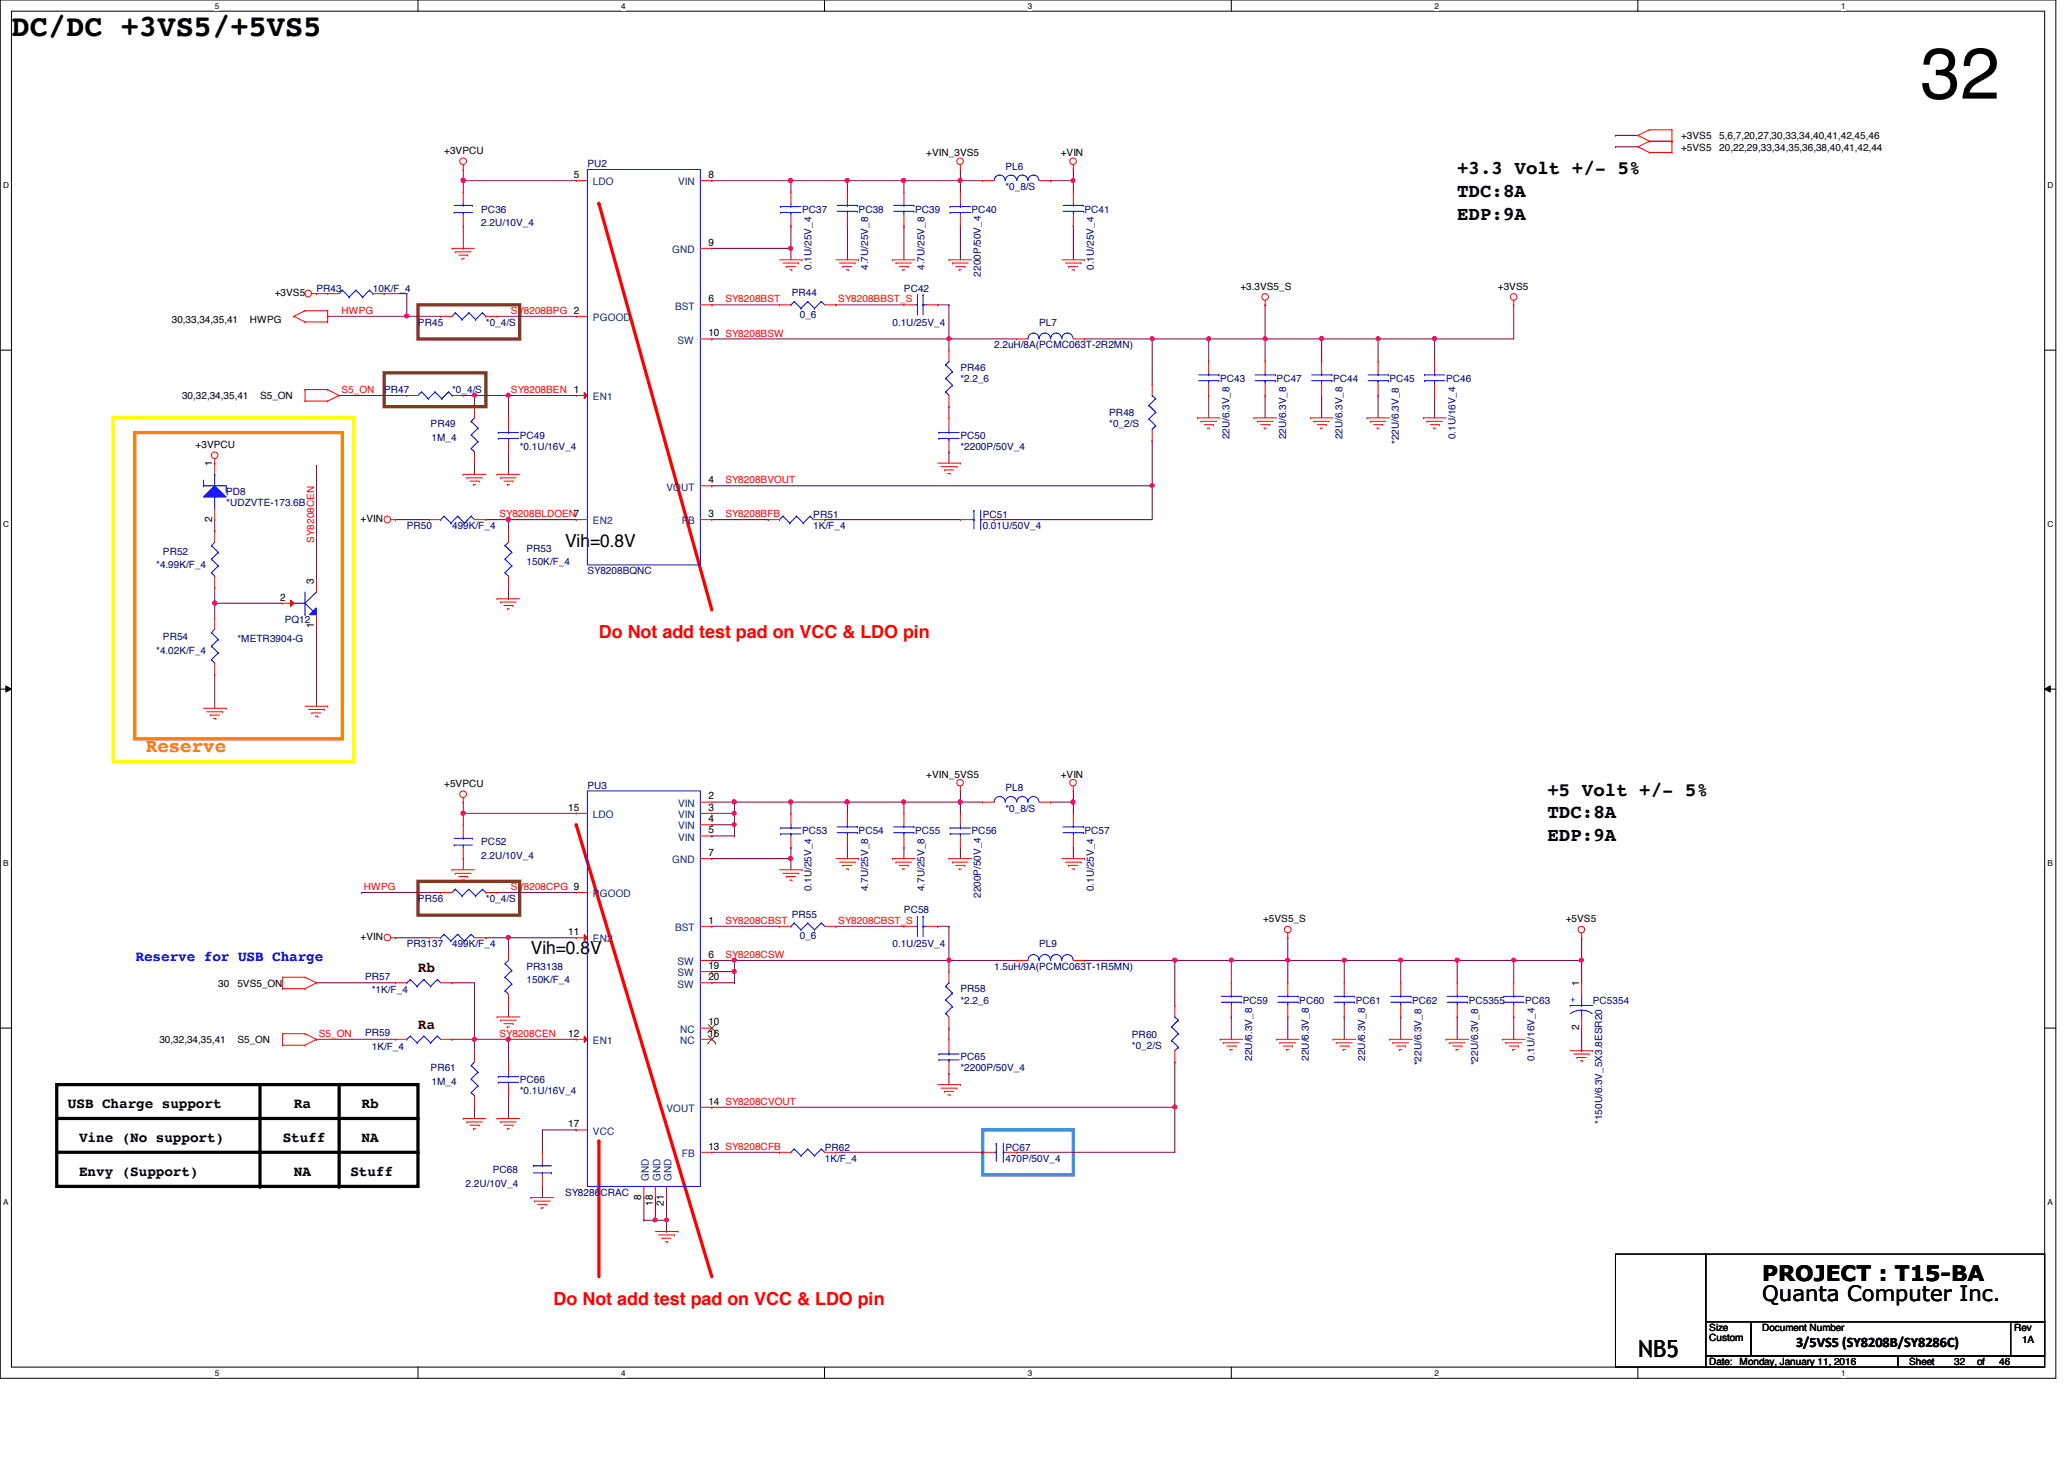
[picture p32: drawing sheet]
<svg xmlns="http://www.w3.org/2000/svg" width="297mm" height="210mm" viewBox="0 0 297 210" stroke-linecap="round" stroke-linejoin="round" font-family="sans-serif">
<defs><g id="words">
<text font-size="10.4" x="276.4" y="14.2">32</text>
<text font-size="4.4" x="1.6" y="5.2">DC/DC +3VS5/+5VS5</text>
<text font-size="3.4" x="235.8" y="195.2">NB5</text>
<g font-size="3">
<text x="253.6" y="184.3">PROJECT : T15-BA</text>
<text x="253.6" y="187.2">Quanta Computer Inc.</text>
</g>
<g font-size="2.8">
<text x="209.7" y="28.3">TDC:8A</text>
<text x="209.7" y="25.1">+3.3 Volt +/- 5%</text>
<text x="209.7" y="31.6">EDP:9A</text>
<text x="222.7" y="114.5">+5 Volt +/- 5%</text>
<text x="222.7" y="117.7">TDC:8A</text>
<text x="222.7" y="121">EDP:9A</text>
</g>
<text font-size="2.8" fill="#ff8000" x="21" y="108.1">Reserve</text>
<g font-size="2.6">
<text x="81.3" y="78.7">Vih=0.8V</text>
<text x="76.4" y="137.2">Vih=0.8V</text>
</g>
<g font-size="2.6" fill="#f00">
<text x="86.2" y="91.8">Do Not add test pad on VCC &amp; LDO pin</text>
<text x="79.7" y="187.7">Do Not add test pad on VCC &amp; LDO pin</text>
</g>
<text font-size="2.1" fill="#00f" x="19.5" y="138.2">Reserve for USB Charge</text>
<g font-size="2.1" fill="#400000">
<text x="60.2" y="139.9">Rb</text>
<text x="60.2" y="148">Ra</text>
</g>
<g font-size="2.1">
<text x="9.8" y="159.3">USB Charge support</text>
<text x="42.3" y="159.3">Ra</text>
<text x="52" y="159.3">Rb</text>
<text x="11.4" y="164.3">Vine (No support)</text>
<text x="40.7" y="164.3">Stuff</text>
<text x="52" y="164.3">NA</text>
<text x="11.4" y="169.1">Envy (Support)</text>
<text x="42.3" y="169.1">NA</text>
<text x="50.4" y="169.1">Stuff</text>
<text x="258.5" y="193.8">3/5VS5 (SY8208B/SY8286C)</text>
</g>
<g font-size="1.5">
<text x="82.6" y="25.6">5</text>
<text x="101.9" y="25.6">8</text>
<text x="101.9" y="35.3">9</text>
<text x="101.9" y="43.5">6</text>
<text x="101.9" y="48.4">10 SY8208BSW</text>
<text x="30.5" y="67.1" transform="rotate(-90 30.5 67.1)">1</text>
<text x="101.9" y="69.5">4</text>
<text x="30.5" y="75.1" transform="rotate(-90 30.5 75.1)">2</text>
<text x="101.9" y="74.4">3</text>
<text x="40.3" y="86.4">2</text>
<text x="45.2" y="84" transform="rotate(-90 45.2 84)">3</text>
<text x="45.2" y="90.4" transform="rotate(-90 45.2 90.4)">1</text>
<text x="81.8" y="116.6">15</text>
<text x="101.9" y="115">2</text>
<text x="101.9" y="116.6">3</text>
<text x="101.9" y="118.3">4</text>
<text x="101.9" y="119.9">5</text>
<text x="101.9" y="123.1">7</text>
<text x="81.8" y="134.5">11</text>
<text x="101.9" y="132.9">1</text>
<text x="101.9" y="137.8">6</text>
<text x="101.9" y="139.4">19</text>
<text x="101.9" y="141">20</text>
<text x="227.2" y="141.9" transform="rotate(-90 227.2 141.9)">1</text>
<text x="81.8" y="149.1">12</text>
<text x="101.9" y="147.5">10</text>
<text x="101.9" y="149.1">16</text>
<text x="227.2" y="148.3" transform="rotate(-90 227.2 148.3)">2</text>
<text x="101.9" y="158.9">14 SY8208CVOUT</text>
<text x="81.8" y="162.2">17</text>
<text x="101.9" y="165.4">13 SY8208CFB</text>
<text x="92.3" y="172.6" transform="rotate(-90 92.3 172.6)">8</text>
<text x="93.9" y="173.4" transform="rotate(-90 93.9 173.4)">18</text>
<text x="95.5" y="173.4" transform="rotate(-90 95.5 173.4)">21</text>
</g>
<g font-size="1.5" fill="#004080">
<text x="85.3" y="26.7">LDO</text>
<text x="97.6" y="26.7">VIN</text>
<text x="96.7" y="36.4">GND</text>
<text x="85.3" y="46.2">PGOOD</text>
<text x="97.2" y="44.5">BST</text>
<text x="97.5" y="49.4">SW</text>
<text x="85.3" y="57.6">EN1</text>
<text x="95.9" y="70.6">VOUT</text>
<text x="85.3" y="75.4">EN2</text>
<text x="98.1" y="75.4">FB</text>
<text x="85.3" y="117.7">LDO</text>
<text x="97.6" y="116.1">VIN</text>
<text x="97.6" y="117.7">VIN</text>
<text x="97.6" y="119.3">VIN</text>
<text x="96.7" y="124.2">GND</text>
<text x="97.6" y="120.9">VIN</text>
<text x="85.3" y="129.1">PGOOD</text>
<text x="85.3" y="135.6">EN2</text>
<text x="97.2" y="133.9">BST</text>
<text x="97.5" y="138.9">SW</text>
<text x="97.5" y="140.5">SW</text>
<text x="97.5" y="142.1">SW</text>
<text x="97.9" y="148.6">NC</text>
<text x="85.3" y="150.2">EN1</text>
<text x="97.9" y="150.2">NC</text>
<text x="95.9" y="160">VOUT</text>
<text x="85.3" y="163.2">VCC</text>
<text x="98.1" y="166.5">FB</text>
<text x="93.4" y="169.9" transform="rotate(-90 93.4 169.9)">GND</text>
<text x="95" y="169.9" transform="rotate(-90 95 169.9)">GND</text>
<text x="96.6" y="169.9" transform="rotate(-90 96.6 169.9)">GND</text>
</g>
<g font-size="1.4">
<text x="63.9" y="22.1">+3VPCU</text>
<text x="133.3" y="22.5">+VIN_3VS5</text>
<text x="152.7" y="22.5">+VIN</text>
<text x="241.9" y="20">+3VS5</text>
<text x="241.9" y="21.7">+5VS5</text>
<text x="247.4" y="20">5,6,7,20,27,30,33,34,40,41,42,45,46</text>
<text x="247.4" y="21.7">20,22,29,33,34,35,36,38,40,41,42,44</text>
<text x="178.5" y="41.7">+3.3VS5_S</text>
<text x="215.6" y="41.7">+3VS5</text>
<text x="24.7" y="46.5">30,33,34,35,41</text>
<text x="35.9" y="46.5">HWPG</text>
<text x="39.5" y="42.6">+3VS5</text>
<text x="26.2" y="57.4">30,32,34,35,41</text>
<text x="37.4" y="57.4">S5_ON</text>
<text x="28.1" y="64.4">+3VPCU</text>
<text x="51.9" y="75.1">+VIN</text>
<text x="63.9" y="113.2">+5VPCU</text>
<text x="133.3" y="111.9">+VIN_5VS5</text>
<text x="152.7" y="111.9">+VIN</text>
<text x="51.9" y="135.3">+VIN</text>
<text x="181.8" y="132.7">+5VS5_S</text>
<text x="225.3" y="132.7">+5VS5</text>
<text x="31.4" y="141.9">30</text>
<text x="34.2" y="141.9">5VS5_ON</text>
<text x="22.9" y="150.1">30,32,34,35,41</text>
<text x="34.2" y="150.1">S5_ON</text>
<text x="246" y="191.5">Size</text>
<text x="253.6" y="191.5">Document Number</text>
<text x="289.8" y="191.5">Rev</text>
<text x="246" y="193">Custom</text>
<text x="246" y="196.4">Date: Monday, January 11, 2016</text>
<text x="274.7" y="196.4">Sheet</text>
<text x="281.3" y="196.4">32</text>
<text x="284.5" y="196.4">of</text>
<text x="287.7" y="196.4">46</text>
<text x="291" y="193.2">1A</text>
</g>
<g font-size="1.4" fill="#000080">
<text x="84.5" y="24.1">PU2</text>
<text x="144.7" y="27.3">*0_8/S</text>
<text x="144.7" y="24.4">PL6</text>
<text x="69.3" y="32.6">2.2U/10V_4</text>
<text x="69.3" y="30.6">PC36</text>
<text x="115.4" y="30.6">PC37</text>
<text x="123.6" y="30.6">PC38</text>
<text x="131.7" y="30.6">PC39</text>
<text x="139.8" y="30.6">PC40</text>
<text x="156.1" y="30.6">PC41</text>
<text x="45.5" y="42">PR43</text>
<text x="53.7" y="42">10K/F_4</text>
<text x="116.8" y="38.8" transform="rotate(-90 116.8 38.8)">0.1U/25V_4</text>
<text x="124.9" y="38.8" transform="rotate(-90 124.9 38.8)">4.7U/25V_8</text>
<text x="130.1" y="42">PC42</text>
<text x="133.1" y="38.8" transform="rotate(-90 133.1 38.8)">4.7U/25V_8</text>
<text x="141.2" y="39.8" transform="rotate(-90 141.2 39.8)">2200P/50V_4</text>
<text x="157.4" y="38.8" transform="rotate(-90 157.4 38.8)">0.1U/25V_4</text>
<text x="60.2" y="46.9">PR45</text>
<text x="69.9" y="46.9">*0_4/S</text>
<text x="114" y="42.6">PR44</text>
<text x="115.1" y="45.7">0_6</text>
<text x="128.4" y="46.9">0.1U/25V_4</text>
<text x="149.6" y="46.9">PL7</text>
<text x="138.2" y="53.3">PR46</text>
<text x="143.1" y="50.1">2.2uH/8A(PCMC063T-2R2MN)</text>
<text x="55.3" y="56.6">PR47</text>
<text x="65.1" y="56.6">*0_4/S</text>
<text x="138.2" y="55">*2.2_6</text>
<text x="159.6" y="59.9">PR48</text>
<text x="175.6" y="55">PC43</text>
<text x="183.7" y="55">PC47</text>
<text x="191.9" y="55">PC44</text>
<text x="200" y="55">PC45</text>
<text x="208.1" y="55">PC46</text>
<text x="62" y="61.5">PR49</text>
<text x="62.1" y="63.4">1M_4</text>
<text x="74.8" y="64.7">*0.1U/16V_4</text>
<text x="74.8" y="63.1">PC49</text>
<text x="138.2" y="64.7">*2200P/50V_4</text>
<text x="138.2" y="63.1">PC50</text>
<text x="159.6" y="61.5">*0_2/S</text>
<text x="177" y="63.2" transform="rotate(-90 177 63.2)">22U/6.3V_8</text>
<text x="185.1" y="63.2" transform="rotate(-90 185.1 63.2)">22U/6.3V_8</text>
<text x="193.2" y="63.2" transform="rotate(-90 193.2 63.2)">22U/6.3V_8</text>
<text x="201.3" y="63.9" transform="rotate(-90 201.3 63.9)">*22U/6.3V_8</text>
<text x="209.5" y="63.2" transform="rotate(-90 209.5 63.2)">0.1U/16V_4</text>
<text x="32.6" y="71.2">PD8</text>
<text x="32.6" y="72.9">*UDZVTE-173.6B</text>
<text x="58.5" y="76.1">PR50</text>
<text x="65.1" y="76.1">499K/F_4</text>
<text x="117" y="76.1">1K/F_4</text>
<text x="117" y="74.5">PR51</text>
<text x="141.4" y="76.1">0.01U/50V_4</text>
<text x="141.4" y="74.5">PC51</text>
<text x="22.5" y="81.8">*4.99K/F_4</text>
<text x="23.4" y="79.8">PR52</text>
<text x="75.8" y="81.3">150K/F_4</text>
<text x="75.8" y="79.4">PR53</text>
<text x="84.5" y="82.6">SY8208BQNC</text>
<text x="41" y="89.6">PQ12</text>
<text x="22.5" y="94.1">*4.02K/F_4</text>
<text x="23.4" y="92">PR54</text>
<text x="34.2" y="92.4">*METR3904-G</text>
<text x="84.5" y="113.5">PU3</text>
<text x="144.7" y="113.8">PL8</text>
<text x="144.7" y="116.8">*0_8/S</text>
<text x="69.3" y="123.6">2.2U/10V_4</text>
<text x="69.3" y="121.6">PC52</text>
<text x="115.4" y="120">PC53</text>
<text x="123.6" y="120">PC54</text>
<text x="131.7" y="120">PC55</text>
<text x="139.8" y="120">PC56</text>
<text x="156.1" y="120">PC57</text>
<text x="60.2" y="129.8">PR56</text>
<text x="69.9" y="129.8">*0_4/S</text>
<text x="116.8" y="128.2" transform="rotate(-90 116.8 128.2)">0.1U/25V_4</text>
<text x="124.9" y="128.2" transform="rotate(-90 124.9 128.2)">4.7U/25V_8</text>
<text x="130.1" y="131.4">PC58</text>
<text x="133.1" y="128.2" transform="rotate(-90 133.1 128.2)">4.7U/25V_8</text>
<text x="141.2" y="129.2" transform="rotate(-90 141.2 129.2)">2200P/50V_4</text>
<text x="157.4" y="128.2" transform="rotate(-90 157.4 128.2)">0.1U/25V_4</text>
<text x="58.5" y="136.3">PR3137</text>
<text x="65.1" y="136.3">499K/F_4</text>
<text x="114" y="132">PR55</text>
<text x="115.1" y="135.1">0_6</text>
<text x="128.4" y="136.3">0.1U/25V_4</text>
<text x="149.6" y="136.3">PL9</text>
<text x="52.5" y="141">PR57</text>
<text x="53.5" y="142.9">*1K/F_4</text>
<text x="75.8" y="141.5">150K/F_4</text>
<text x="75.8" y="139.5">PR3138</text>
<text x="138.2" y="142.7">PR58</text>
<text x="143.1" y="139.5">1.5uH/9A(PCMC063T-1R5MN)</text>
<text x="52.5" y="149.1">PR59</text>
<text x="138.2" y="144.4">*2.2_6</text>
<text x="162.9" y="149.3">PR60</text>
<text x="178.9" y="144.4">PC59</text>
<text x="187" y="144.4">PC60</text>
<text x="195.1" y="144.4">PC61</text>
<text x="203.2" y="144.4">PC62</text>
<text x="211.4" y="144.4">PC5355</text>
<text x="219.5" y="144.4">PC63</text>
<text x="229.2" y="144.4">PC5354</text>
<text x="53.5" y="151">1K/F_4</text>
<text x="62" y="154.1">PR61</text>
<text x="74.8" y="155.8">PC66</text>
<text x="138.2" y="154.1">*2200P/50V_4</text>
<text x="138.2" y="152.5">PC65</text>
<text x="162.9" y="150.9">*0_2/S</text>
<text x="180.2" y="152.6" transform="rotate(-90 180.2 152.6)">22U/6.3V_8</text>
<text x="188.3" y="152.6" transform="rotate(-90 188.3 152.6)">22U/6.3V_8</text>
<text x="196.5" y="152.6" transform="rotate(-90 196.5 152.6)">22U/6.3V_8</text>
<text x="204.6" y="153.3" transform="rotate(-90 204.6 153.3)">*22U/6.3V_8</text>
<text x="212.7" y="153.3" transform="rotate(-90 212.7 153.3)">*22U/6.3V_8</text>
<text x="220.8" y="152.6" transform="rotate(-90 220.8 152.6)">0.1U/16V_4</text>
<text x="62.1" y="156.1">1M_4</text>
<text x="74.8" y="157.4">*0.1U/16V_4</text>
<text x="230.6" y="161.7" transform="rotate(-90 230.6 161.7)">*150U/6.3V_5X3.8ESR20</text>
<text x="118.7" y="167.1">1K/F_4</text>
<text x="118.7" y="165.5">PR62</text>
<text x="144.7" y="167.1">470P/50V_4</text>
<text x="144.7" y="165.5">PC67</text>
<text x="67" y="170.7">2.2U/10V_4</text>
<text x="70.9" y="168.8">PC68</text>
<text x="81.3" y="172">SY8286CRAC</text>
</g>
<g font-size="1.4" fill="#f00">
<text x="49.1" y="45.2">HWPG</text>
<text x="73.5" y="45.2">SY8208BPG 2</text>
<text x="104.4" y="43.5">SY8208BST</text>
<text x="120.6" y="43.5">SY8208BBST_S</text>
<text x="49.1" y="56.6">S5_ON</text>
<text x="73.5" y="56.6">SY8208BEN 1</text>
<text x="104.4" y="69.6">SY8208BVOUT</text>
<text x="71.9" y="74.4">SY8208BLDOEN7</text>
<text x="104.4" y="74.4">SY8208BFB</text>
<text x="45.2" y="78.1" transform="rotate(-90 45.2 78.1)">SY8208CEN</text>
<text x="52.4" y="128.1">HWPG</text>
<text x="73.5" y="128.1">SY8208CPG 9</text>
<text x="104.4" y="137.8">SY8208CSW</text>
<text x="104.4" y="132.9">SY8208CBST</text>
<text x="120.6" y="132.9">SY8208CBST_S</text>
<text x="45.9" y="149.2">S5_ON</text>
<text x="71.9" y="149.2">SY8208CEN</text>
</g>
<text font-size="1.4" fill="#00f" x="226" y="144.2">+</text>
<g font-size="1.2">
<text x="30.9" y="1.2">5</text>
<text x="89.4" y="1.2">4</text>
<text x="147.9" y="1.2">3</text>
<text x="206.5" y="1.2">2</text>
<text x="265" y="1.2">1</text>
<text x=".5" y="27.1">D</text>
<text x="294.7" y="27.1">D</text>
<text x=".5" y="75.8">C</text>
<text x="294.7" y="75.8">C</text>
<text x=".5" y="124.6">B</text>
<text x="294.7" y="124.6">B</text>
<text x=".5" y="173.4">A</text>
<text x="294.7" y="173.4">A</text>
<text x="30.9" y="197.9">5</text>
<text x="89.4" y="197.9">4</text>
<text x="147.9" y="197.9">3</text>
<text x="206.5" y="197.9">2</text>
<text x="265" y="197.9">1</text>
</g>
</g></defs>
<path d="M0 0h295.9v198.3h-295.9zM1.6 1.6h292.7v195.1h-292.7z" fill="none" stroke="#000" stroke-width=".14"/>
<g fill="#fff">
<path d="M30.9 .2h.6v1.3h-.6z"/>
<path d="M30.9 196.8h.6v1.4h-.6z"/>
</g>
<path d="M60.2 0v1.6M60.2 196.7v1.6" fill="none" stroke="#000" stroke-width=".14"/>
<g fill="#fff">
<path d="M89.4 .2h.6v1.3h-.6z"/>
<path d="M89.4 196.8h.6v1.4h-.6z"/>
</g>
<path d="M118.7 0v1.6M118.7 196.7v1.6" fill="none" stroke="#000" stroke-width=".14"/>
<g fill="#fff">
<path d="M147.9 .2h.6v1.3h-.6z"/>
<path d="M147.9 196.8h.6v1.4h-.6z"/>
</g>
<path d="M177.2 0v1.6M177.2 196.7v1.6" fill="none" stroke="#000" stroke-width=".14"/>
<g fill="#fff">
<path d="M206.5 .2h.5v1.3h-.5z"/>
<path d="M206.5 196.8h.5v1.4h-.5z"/>
</g>
<path d="M235.7 0v1.6M235.7 196.7v1.6" fill="none" stroke="#000" stroke-width=".14"/>
<g fill="#fff">
<path d="M265 .2h.6v1.3h-.6z"/>
<path d="M265 196.8h.6v1.4h-.6z"/>
<path d="M.5 26h.8v1.3h-.8z"/>
<path d="M294.7 26h.8v1.3h-.8z"/>
<path d="M.5 74.8h.8v1.3h-.8z"/>
<path d="M294.7 74.8h.8v1.3h-.8z"/>
</g>
<path d="M0 50.4h1.6M294.3 50.4h1.6" fill="none" stroke="#000" stroke-width=".14"/>
<g fill="#fff">
<path d="M.5 123.5h.7v1.3h-.7z"/>
<path d="M294.7 123.5h.7v1.3h-.7z"/>
</g>
<path d="M0 99.1h1.6M.8 98.7l.8 .4-.8 .5zM294.3 99.1h1.6M294.3 99.1l.8-.4v.9z" fill="none" stroke="#000" stroke-width=".14"/>
<path d="M.8 98.7l.8 .4-.8 .5zM294.3 99.1l.8-.4v.9z" fill="#000"/>
<g fill="#fff">
<path d="M.5 172.3h.7v1.3h-.7z"/>
<path d="M294.7 172.3h.7v1.3h-.7z"/>
</g>
<path d="M0 147.9h1.6M294.3 147.9h1.6" fill="none" stroke="#000" stroke-width=".14"/>
<path d="M8.2 156h52v14.7h-52zM37.4 156v14.7M48.8 156v14.7M8.2 160.9h52M8.2 165.8h52" fill="none" stroke="#000" stroke-width=".47"/>
<g fill="#000">
<circle cx="37.4" cy="170.7" r=".23"/>
<circle cx="48.8" cy="170.7" r=".23"/>
<circle cx="60.2" cy="160.9" r=".23"/>
<circle cx="60.2" cy="165.8" r=".23"/>
</g>
<path d="M19.4 62.2h29.9v44.1h-29.9z" fill="none" stroke="#ff8000" stroke-width=".47"/>
<path d="M86.2 164.2v19.5" fill="none" stroke="#f00" stroke-width=".47"/>
<circle cx="86.2" cy="164.2" r=".23" fill="#f00"/>
<path d="M82.9 118.7l19.5 65" fill="none" stroke="#f00" stroke-width=".47"/>
<circle cx="82.9" cy="118.7" r=".23" fill="#f00"/>
<path d="M86.2 29.3l16.2 58.5" fill="none" stroke="#f00" stroke-width=".47"/>
<circle cx="86.2" cy="29.3" r=".23" fill="#f00"/>
<path d="M16.3 60.1h34.6v49.5h-34.6z" fill="none" stroke="#ff0" stroke-width=".47"/>
<path d="M141.4 162.6h13.1v6.4h-13.1z" fill="none" stroke="#0080ff" stroke-width=".47"/>
<path d="M55.3 53.6h14.6v4.9h-14.6zM60.2 43.9h14.6v4.9h-14.6zM60.2 126.8h14.6v4.9h-14.6z" fill="none" stroke="#804000" stroke-width=".47"/>
<path d="M232.5 19.5h3.3M232.5 19.5h.1M232.5 21.1h3.3M232.5 21.1h.1M45.5 42.2h1.7M45.5 42.2h.1M47.2 45.5h.1M55.3 42.2h3.2M55.3 42.2h.1M58.5 42.2h.1M58.5 42.2v3.3h-11.3" fill="none" stroke="#800040" stroke-width=".14"/>
<circle cx="58.5" cy="45.5" r=".31" fill="#f0f"/>
<circle cx="58.5" cy="45.5" r=".31" fill="none" stroke="#f0f" stroke-width=".14"/>
<path d="M113.8 35.7h.1M113.8 35.7v1.7M151.2 26h3.3M151.2 26h.1M154.5 26h.1M154.5 26v1.6M182.1 43.9h.1M182.1 43.9v4.9" fill="none" stroke="#800040" stroke-width=".14"/>
<circle cx="154.4" cy="26" r=".31" fill="#f0f"/>
<circle cx="154.4" cy="26" r=".31" fill="none" stroke="#f0f" stroke-width=".14"/>
<path d="M66.7 26h.1M66.7 26h16.2M138.2 26h3.2M138.2 26h.1M154.5 32.5h.1M154.5 24.4h.1M154.5 24.4v1.6M154.5 32.5v4.9" fill="none" stroke="#800040" stroke-width=".14"/>
<circle cx="66.6" cy="26" r=".32" fill="#f0f"/>
<circle cx="66.6" cy="26" r=".32" fill="none" stroke="#f0f" stroke-width=".14"/>
<path d="M66.7 35.7h.1M66.7 24.4h.1M66.7 26h.1M66.7 24.4v3.2M66.7 32.5v3.2M102.4 48.8h.1M120.3 43.9h.1M120.3 43.9h9.8M135 43.9h1.6M135 43.9h.1M136.6 43.9h.1M136.6 43.9v4.9h-34.2" fill="none" stroke="#800040" stroke-width=".14"/>
<circle cx="136.6" cy="48.7" r=".3" fill="#f0f"/>
<circle cx="136.6" cy="48.7" r=".3" fill="none" stroke="#f0f" stroke-width=".14"/>
<path d="M113.8 26h.1M113.8 26v1.6M122 32.5h.1M122 26h.1M122 32.5v4.9M122 26h8.1M138.2 26h.1M138.2 26v1.6" fill="none" stroke="#800040" stroke-width=".14"/>
<circle cx="138.2" cy="26" r=".31" fill="#f0f"/>
<circle cx="138.2" cy="26" r=".31" fill="none" stroke="#f0f" stroke-width=".14"/>
<path d="M130.1 26h.1M130.1 26v1.6M173.9 48.8h.1M173.9 48.8h8.2M206.5 56.9h.1M206.5 56.9v3.2" fill="none" stroke="#800040" stroke-width=".14"/>
<circle cx="130" cy="26" r=".31" fill="#f0f"/>
<circle cx="130" cy="26" r=".31" fill="none" stroke="#f0f" stroke-width=".14"/>
<path d="M122 26h.1M122 26v1.6M130.1 26h.1M130.1 26h8.1M138.2 32.5h.1M138.2 32.5v4.9" fill="none" stroke="#800040" stroke-width=".14"/>
<circle cx="121.9" cy="26" r=".31" fill="#f0f"/>
<circle cx="121.9" cy="26" r=".31" fill="none" stroke="#f0f" stroke-width=".14"/>
<g fill="none" stroke="#800040" stroke-width=".14">
<path d="M113.8 26h8.2M113.8 26h.1M130.1 32.5h.1M130.1 32.5v4.9M138.2 24.4h.1M138.2 24.4v1.6M102.4 43.9h9.8M102.4 43.9h.1M136.6 48.8h.1M136.6 58.5h.1M136.6 48.8v1.6M136.6 58.5v1.6"/>
<path d="M136.6 48.8h9.7M136.6 65h.1M136.6 65v1.6M45.5 149.5h11.4M45.5 149.5h.1M73.2 149.5h.1M73.2 149.5h9.7"/>
</g>
<circle cx="73.1" cy="149.5" r=".3" fill="#f0f"/>
<circle cx="73.1" cy="149.5" r=".3" fill="none" stroke="#f0f" stroke-width=".14"/>
<path d="M102.4 123.5h.1M113.8 121.9h.1M113.8 121.9v1.6h-11.4M68.3 149.5h4.9M68.3 149.5h.1M73.2 149.5h.1M73.2 157.6h.1M73.2 149.5v3.3M73.2 157.6v3.3M102.4 165.8h9.8M112.2 165.8h.1" fill="none" stroke="#800040" stroke-width=".14"/>
<circle cx="113.8" cy="123.5" r=".31" fill="#f0f"/>
<circle cx="113.8" cy="123.5" r=".31" fill="none" stroke="#f0f" stroke-width=".14"/>
<path d="M102.4 115.4h3.3M105.7 115.4h.1M151.2 115.4h3.3M151.2 115.4h.1M154.5 115.4h.1M154.5 113.8h.1M154.5 113.8v3.2M154.5 121.9h.1M154.5 121.9v1.6M169.1 138.2h.1M169.1 138.2h8.1" fill="none" stroke="#800040" stroke-width=".14"/>
<circle cx="154.4" cy="115.4" r=".31" fill="#f0f"/>
<circle cx="154.4" cy="115.4" r=".31" fill="none" stroke="#f0f" stroke-width=".14"/>
<g fill="none" stroke="#800040" stroke-width=".14">
<path d="M113.8 115.4h.1M113.8 115.4v1.6M122 115.4h.1M122 115.4h19.4M130.1 115.4h.1M130.1 115.4v1.6M138.2 115.4h.1M138.2 115.4v1.6M102.4 138.2h3.3M105.7 138.2h.1M120.3 133.3h.1M120.3 133.3h9.8"/>
<path d="M122 121.9h.1M122 121.9v1.6M135 133.3h1.6M135 133.3h.1M136.6 133.3h.1M136.6 133.3v4.9"/>
</g>
<circle cx="138.2" cy="115.4" r=".31" fill="#f0f"/>
<circle cx="138.2" cy="115.4" r=".31" fill="none" stroke="#f0f" stroke-width=".14"/>
<circle cx="130" cy="115.4" r=".31" fill="#f0f"/>
<circle cx="130" cy="115.4" r=".31" fill="none" stroke="#f0f" stroke-width=".14"/>
<path d="M122 115.4h.1M122 115.4v1.6M138.2 121.9h.1M138.2 121.9v1.6" fill="none" stroke="#800040" stroke-width=".14"/>
<circle cx="121.9" cy="115.4" r=".31" fill="#f0f"/>
<circle cx="121.9" cy="115.4" r=".31" fill="none" stroke="#f0f" stroke-width=".14"/>
<g fill="none" stroke="#800040" stroke-width=".14">
<path d="M66.7 115.4h.1M66.7 117h.1M66.7 115.4v1.6M66.7 117h16.2M113.8 115.4h8.2M113.8 115.4h.1M138.2 113.8h.1M138.2 113.8v1.6M102.4 133.3h9.8M102.4 133.3h.1M113.8 123.5h.1M113.8 123.5v1.6"/>
<path d="M130.1 121.9h.1M130.1 121.9v1.6M136.6 138.2h.1M136.6 138.2v1.6M136.6 138.2h9.7M136.6 147.9h.1M136.6 154.4h.1M136.6 147.9v1.6M136.6 154.4v1.6"/>
</g>
<circle cx="66.7" cy="117" r=".31" fill="#f0f"/>
<circle cx="66.7" cy="117" r=".31" fill="none" stroke="#f0f" stroke-width=".14"/>
<path d="M102.4 26h11.4M102.4 26h.1" fill="none" stroke="#800040" stroke-width=".14"/>
<circle cx="113.8" cy="26" r=".31" fill="#f0f"/>
<circle cx="113.8" cy="26" r=".31" fill="none" stroke="#f0f" stroke-width=".14"/>
<path d="M102.4 35.7h11.4M113.8 35.7h.1" fill="none" stroke="#800040" stroke-width=".14"/>
<circle cx="113.8" cy="35.7" r=".3" fill="#f0f"/>
<circle cx="113.8" cy="35.7" r=".3" fill="none" stroke="#f0f" stroke-width=".14"/>
<path d="M113.8 32.5h.1M113.8 32.5v3.2M165.8 48.8h.1M165.8 48.8v6.4" fill="none" stroke="#800040" stroke-width=".14"/>
<circle cx="165.8" cy="48.7" r=".3" fill="#f0f"/>
<circle cx="165.8" cy="48.7" r=".3" fill="none" stroke="#f0f" stroke-width=".14"/>
<g fill="none" stroke="#800040" stroke-width=".14">
<path d="M48.8 56.9h9.7M58.5 56.9h.1M68.3 56.9h14.6M68.3 56.9h.1M73.2 56.9h.1M73.2 56.9v3.2M156.1 48.8h.1M156.1 48.8h17.8M165.8 48.8h.1M102.4 74.8h8.2M110.6 74.8h.1M118.7 74.8h.1"/>
<path d="M118.7 74.8h19.5M143.1 74.8h.1M165.8 69.9h.1M165.8 69.9v4.9h-22.7"/>
</g>
<circle cx="73.1" cy="56.8" r=".3" fill="#f0f"/>
<circle cx="73.1" cy="56.8" r=".3" fill="none" stroke="#f0f" stroke-width=".14"/>
<path d="M173.9 48.8h.1M173.9 48.8v3.2" fill="none" stroke="#800040" stroke-width=".14"/>
<circle cx="173.9" cy="48.7" r=".3" fill="#f0f"/>
<circle cx="173.9" cy="48.7" r=".3" fill="none" stroke="#f0f" stroke-width=".14"/>
<path d="M182.1 48.8h.1M182.1 48.8v3.2" fill="none" stroke="#800040" stroke-width=".14"/>
<circle cx="182.1" cy="48.7" r=".3" fill="#f0f"/>
<circle cx="182.1" cy="48.7" r=".3" fill="none" stroke="#f0f" stroke-width=".14"/>
<path d="M190.2 48.8h.1M190.2 48.8v3.2" fill="none" stroke="#800040" stroke-width=".14"/>
<circle cx="190.2" cy="48.7" r=".3" fill="#f0f"/>
<circle cx="190.2" cy="48.7" r=".3" fill="none" stroke="#f0f" stroke-width=".14"/>
<path d="M182.1 48.8h8.1M182.1 48.8h.1M198.3 48.8h.1M198.3 48.8v3.2" fill="none" stroke="#800040" stroke-width=".14"/>
<circle cx="198.3" cy="48.7" r=".3" fill="#f0f"/>
<circle cx="198.3" cy="48.7" r=".3" fill="none" stroke="#f0f" stroke-width=".14"/>
<path d="M190.2 48.8h.1M190.2 48.8h8.1M206.5 48.8h.1M206.5 48.8v3.2" fill="none" stroke="#800040" stroke-width=".14"/>
<circle cx="206.5" cy="48.7" r=".3" fill="#f0f"/>
<circle cx="206.5" cy="48.7" r=".3" fill="none" stroke="#f0f" stroke-width=".14"/>
<g fill="none" stroke="#800040" stroke-width=".14">
<path d="M173.9 56.9h.1M173.9 56.9v3.2M182.1 56.9h.1M182.1 56.9v3.2M190.2 56.9h.1M190.2 56.9v3.2M198.3 48.8h19.5M198.3 48.8h.1M198.3 56.9h.1M198.3 56.9v3.2M206.5 48.8h.1M66.7 117h.1"/>
<path d="M66.7 117v1.7M66.7 123.5h.1M66.7 123.5v1.6M156.1 138.2h13M156.1 138.2h.1M169.1 138.2h.1M169.1 138.2v6.5M120.3 165.8h21.1M141.4 165.8h.1M146.3 165.8h22.8M146.3 165.8h.1"/>
</g>
<circle cx="169.1" cy="138.1" r=".3" fill="#f0f"/>
<circle cx="169.1" cy="138.1" r=".3" fill="none" stroke="#f0f" stroke-width=".14"/>
<path d="M177.2 138.2h.1M177.2 138.2v3.2M177.2 138.2h8.1M217.8 146.3h.1M217.8 146.3v3.2" fill="none" stroke="#800040" stroke-width=".14"/>
<circle cx="177.2" cy="138.1" r=".3" fill="#f0f"/>
<circle cx="177.2" cy="138.1" r=".3" fill="none" stroke="#f0f" stroke-width=".14"/>
<path d="M185.3 138.2h8.2M185.3 138.2h.1M185.3 138.2v3.2M193.5 138.2h.1M193.5 138.2v3.2" fill="none" stroke="#800040" stroke-width=".14"/>
<circle cx="193.5" cy="138.1" r=".3" fill="#f0f"/>
<circle cx="193.5" cy="138.1" r=".3" fill="none" stroke="#f0f" stroke-width=".14"/>
<circle cx="185.3" cy="138.1" r=".3" fill="#f0f"/>
<circle cx="185.3" cy="138.1" r=".3" fill="none" stroke="#f0f" stroke-width=".14"/>
<path d="M193.5 138.2h.1M193.5 138.2h16.2M201.6 138.2h.1M201.6 138.2v3.2M209.7 138.2h.1M217.8 138.2h.1M217.8 138.2v3.2" fill="none" stroke="#800040" stroke-width=".14"/>
<circle cx="201.6" cy="138.1" r=".3" fill="#f0f"/>
<circle cx="201.6" cy="138.1" r=".3" fill="none" stroke="#f0f" stroke-width=".14"/>
<circle cx="209.7" cy="138.1" r=".3" fill="#f0f"/>
<circle cx="209.7" cy="138.1" r=".3" fill="none" stroke="#f0f" stroke-width=".14"/>
<g fill="none" stroke="#800040" stroke-width=".14">
<path d="M185.3 134.9h.1M185.3 134.9v3.3M102.4 159.3h66.7M102.4 159.3h.1M169.1 159.3h.1M169.1 159.3v6.5M177.2 146.3h.1M177.2 146.3v3.2M185.3 146.3h.1M185.3 146.3v3.2M193.5 146.3h.1M193.5 146.3v3.2"/>
<path d="M201.6 146.3h.1M201.6 146.3v3.2M78.1 165.8h.1M78.1 170.7h.1M78.1 170.7v1.6M82.9 162.6h-4.8v3.2M82.9 162.6h.1"/>
</g>
<circle cx="169.1" cy="159.3" r=".3" fill="#f0f"/>
<circle cx="169.1" cy="159.3" r=".3" fill="none" stroke="#f0f" stroke-width=".14"/>
<path d="M102.4 69.9h63.4M102.4 69.9h.1M169.1 152.8h.1M169.1 152.8v6.5" fill="none" stroke="#800040" stroke-width=".14"/>
<circle cx="165.8" cy="69.8" r=".3" fill="#f0f"/>
<circle cx="165.8" cy="69.8" r=".3" fill="none" stroke="#f0f" stroke-width=".14"/>
<path d="M68.3 56.9h.1M68.3 56.9v1.6M68.3 66.6h.1M68.3 66.6v1.6M73.2 65h.1M73.2 65v3.2M165.8 63.4h.1M165.8 63.4v6.5M68.3 149.5h.1M68.3 149.5v1.7" fill="none" stroke="#800040" stroke-width=".14"/>
<circle cx="68.3" cy="149.5" r=".3" fill="#f0f"/>
<circle cx="68.3" cy="149.5" r=".3" fill="none" stroke="#f0f" stroke-width=".14"/>
<g fill="none" stroke="#800040" stroke-width=".14">
<path d="M69.9 74.8h13M73.2 74.8h.1M73.2 74.8v1.6M82.9 74.8h.1M45.5 141.4h11.4M45.5 141.4h.1M65.1 149.5h3.2M65.1 141.4h3.2v8.1M65.1 149.5h.1M65.1 141.4h.1M68.3 159.3h.1M68.3 149.5h.1"/>
<path d="M68.3 159.3v1.6"/>
</g>
<circle cx="73.1" cy="74.7" r=".31" fill="#f0f"/>
<circle cx="73.1" cy="74.7" r=".31" fill="none" stroke="#f0f" stroke-width=".14"/>
<path d="M56.9 74.8h4.9M61.8 74.8h.1M73.2 86.1h.1M73.2 84.5v1.6M217.8 138.2h.1M217.8 138.2h9.8" fill="none" stroke="#800040" stroke-width=".14"/>
<circle cx="227.6" cy="138.1" r=".3" fill="#f0f"/>
<circle cx="227.6" cy="138.1" r=".3" fill="none" stroke="#f0f" stroke-width=".14"/>
<circle cx="217.8" cy="138.1" r=".3" fill="#f0f"/>
<circle cx="217.8" cy="138.1" r=".3" fill="none" stroke="#f0f" stroke-width=".14"/>
<path d="M58.5 45.5h4.9M63.4 45.5h.1M66.7 56.9h1.6M68.3 56.9h.1M71.5 45.5h11.4M82.9 45.5h.1M52 128.4h11.4M52 128.4h.1M71.5 128.4h11.4M71.5 128.4h.1" fill="none" stroke="#800040" stroke-width=".14"/>
<circle cx="68.3" cy="56.8" r=".3" fill="#f0f"/>
<circle cx="68.3" cy="56.8" r=".3" fill="none" stroke="#f0f" stroke-width=".14"/>
<path d="M30.9 86.8h9.8M30.9 97h.1M30.9 86.8h.1M30.9 97v4.9" fill="none" stroke="#800040" stroke-width=".14"/>
<circle cx="30.9" cy="86.8" r=".31" fill="#f0f"/>
<circle cx="30.9" cy="86.8" r=".31" fill="none" stroke="#f0f" stroke-width=".14"/>
<g fill="none" stroke="#800040" stroke-width=".14">
<path d="M30.9 76.4h.1M30.9 74.8v1.6M45.5 67h.1M45.5 67v16.5M30.9 86.8h.1M30.9 84.5h.1M30.9 84.5v4.4M45.5 90h.1M45.5 90v11.6M209.7 138.2h.1M209.7 138.2v3.2M209.7 138.2h8.1"/>
<path d="M217.8 138.2h.1M227.6 138.2v3.2M209.7 146.3h.1M209.7 146.3v3.2M227.6 141.4h.1M95.9 175.6h.1M95.9 172.3v3.3"/>
</g>
<circle cx="95.9" cy="175.5" r=".3" fill="#f0f"/>
<circle cx="95.9" cy="175.5" r=".3" fill="none" stroke="#f0f" stroke-width=".14"/>
<path d="M92.7 175.6h.1M92.7 172.3v3.3M92.7 175.6h1.6M94.3 175.6h.1M94.3 172.3v3.3M95.9 177.2h.1M95.9 175.6v1.6" fill="none" stroke="#800040" stroke-width=".14"/>
<circle cx="94.3" cy="175.5" r=".3" fill="#f0f"/>
<circle cx="94.3" cy="175.5" r=".3" fill="none" stroke="#f0f" stroke-width=".14"/>
<path d="M102.4 117h3.3M105.7 117h.1M94.3 175.6h1.6M95.9 175.6h.1" fill="none" stroke="#800040" stroke-width=".14"/>
<circle cx="105.7" cy="117" r=".3" fill="#f0f"/>
<circle cx="105.7" cy="117" r=".3" fill="none" stroke="#f0f" stroke-width=".14"/>
<path d="M105.7 115.4h.1M105.7 115.4v1.6M105.7 115.4h8.1M113.8 115.4h.1" fill="none" stroke="#800040" stroke-width=".14"/>
<circle cx="105.7" cy="115.4" r=".31" fill="#f0f"/>
<circle cx="105.7" cy="115.4" r=".31" fill="none" stroke="#f0f" stroke-width=".14"/>
<circle cx="113.8" cy="115.4" r=".31" fill="#f0f"/>
<circle cx="113.8" cy="115.4" r=".31" fill="none" stroke="#f0f" stroke-width=".14"/>
<path d="M102.4 118.7h3.3M102.4 118.7h.1M105.7 118.7h.1M105.7 117v1.7" fill="none" stroke="#800040" stroke-width=".14"/>
<circle cx="105.7" cy="118.6" r=".3" fill="#f0f"/>
<circle cx="105.7" cy="118.6" r=".3" fill="none" stroke="#f0f" stroke-width=".14"/>
<path d="M105.7 118.7v1.6M102.4 120.3h3.3M102.4 120.3h.1M102.4 139.8h3.3M105.7 120.3h.1M105.7 139.8h.1M105.7 138.2h.1M105.7 138.2v1.6" fill="none" stroke="#800040" stroke-width=".14"/>
<circle cx="105.7" cy="139.8" r=".31" fill="#f0f"/>
<circle cx="105.7" cy="139.8" r=".31" fill="none" stroke="#f0f" stroke-width=".14"/>
<path d="M105.7 138.2h30.9M136.6 138.2h.1" fill="none" stroke="#800040" stroke-width=".14"/>
<circle cx="105.7" cy="138.1" r=".3" fill="#f0f"/>
<circle cx="105.7" cy="138.1" r=".3" fill="none" stroke="#f0f" stroke-width=".14"/>
<circle cx="136.6" cy="138.1" r=".3" fill="#f0f"/>
<circle cx="136.6" cy="138.1" r=".3" fill="none" stroke="#f0f" stroke-width=".14"/>
<path d="M69.9 134.9h.1M69.9 134.9h13M73.2 134.9h.1M73.2 134.9v1.6M105.7 139.8v1.6M102.4 141.4h3.3M102.4 141.4h.1M105.7 141.4h.1" fill="none" stroke="#800040" stroke-width=".14"/>
<circle cx="73.1" cy="134.9" r=".3" fill="#f0f"/>
<circle cx="73.1" cy="134.9" r=".3" fill="none" stroke="#f0f" stroke-width=".14"/>
<path d="M217.8 43.9h.1M217.8 43.9v4.9M56.9 134.9h.1M56.9 134.9h4.9M227.6 134.9h.1M227.6 134.9v3.3M73.2 144.7h.1M73.2 144.7v1.6M227.6 151.2h.1M227.6 147.9v3.3" fill="none" stroke="#800040" stroke-width=".14"/>
<g fill="none" stroke="#f00" stroke-width=".14">
<path d="M235.8 19.5h.1M235.8 19.5l1.6 .8M237.4 18.7h3.2M237.4 18.7h.1M237.4 18.7l-1.6 .8M240.6 18.7h.1M240.6 18.7v3.2M65.1 35.7h3.2M65.1 35.7h.1M65.5 36.2h2.3M65.5 36.2h.1M66 36.7h1.3"/>
<path d="M66.5 37.2h.3M66.5 37.2h.1M66.7 24.4h.1M66.7 23.7v.7M67.3 36.7h.1M112.2 37.4h3.2M112.7 37.8h2.2M113.2 38.4h.1M113.2 38.4h1.3M113.7 38.8h.3M114 38.8h.1M114.9 37.8h.1"/>
<path d="M115.4 37.4h.1M120.3 37.4h3.3M120.8 37.8h2.3M121.3 38.4h.1M121.3 38.4h1.3M121.8 38.8h.3M122.1 38.8h.1M123.1 37.8h.1M123.6 37.4h.1M128.4 37.4h3.3M128.4 37.4h.1M128.9 37.8h2.3"/>
<path d="M128.9 37.8h.1M129.4 38.4h1.3M129.9 38.8h.1M129.9 38.8h.3M130.7 38.4h.1M136.6 37.4h3.2M136.6 37.4h.1M137.1 37.8h2.2M137.1 37.8h.1M137.5 38.4h1.3M138 38.8h.3M138 38.8h.1"/>
<path d="M138.2 24.4h.1M138.2 23.7v.7M138.8 38.4h.1M152.8 37.4h3.3M153.3 37.8h2.3M153.8 38.4h.1M153.8 38.4h1.3M154.3 38.8h.3M154.5 24.4h.1M154.5 23.7v.7M154.6 38.8h.1M155.6 37.8h.1"/>
<path d="M156.1 37.4h.1M235.8 21.1h.1M235.8 21.1l1.6 .8M237.4 20.3h3.2M237.4 20.3h.1M237.4 21.9h.1M237.4 20.3l-1.6 .8M237.4 21.9h3.2M240.6 20.3h.1M240.6 21.9h.1M42.3 45.5h.1M42.3 45.5l1.6 .8"/>
<path d="M43.9 44.7l-1.6 .8M43.9 46.3h3.3M43.9 57.7h3.3M43.9 44.7h.1M43.9 46.3h.1M43.9 57.7h.1M43.9 56h.1M43.9 44.7h3.3M43.9 56v1.7M43.9 56h3.3M44.9 42.2h.6M45.5 42.2h.1"/>
<path d="M47.2 44.7h.1M47.2 46.3h.1M47.2 57.7h.1M47.2 56h.1M47.2 44.7v1.6M47.2 56l1.6 .9M48.8 56.9h.1M48.8 56.9l-1.6 .8M146.3 48.8h1.7M146.3 48.8h.1M154.5 48.8h1.6M156.1 48.8h.1"/>
<path d="M182.1 43.9h.1M182.1 43.2v.7M217.8 43.9h.1M217.8 43.2v.7M30.9 66.6h.1M30.9 66v.6M56.3 74.8h.6M56.9 74.8h.1M66.7 68.2h3.2M66.7 68.2h.1M67.2 68.7h.1M67.2 68.7h2.2"/>
<path d="M67.6 69.2h1.4M68.2 69.7h.2M68.2 69.7h.1M69 69.2h.1M71.5 68.2h3.3M71.5 68.2h.1M72 68.7h.1M72 68.7h2.3M72.5 69.2h1.3M73 69.7h.3M73 69.7h.1M73.8 69.2h.1"/>
<path d="M135 66.6h3.2M135.4 67.1h2.3M135.9 67.6h.1M135.9 67.6h1.3M136.4 68.1h.3M136.7 68.1h.1M137.7 67.1h.1M138.2 66.6h.1M172.3 60.1h3.3M172.3 60.1h.1M172.8 60.6h2.3M172.8 60.6h.1"/>
<path d="M173.3 61.1h1.3M173.8 61.6h.1M173.8 61.6h.3M174.6 61.1h.1M180.5 60.1h3.2M180.5 60.1h.1M181 60.6h2.2M181 60.6h.1M181.4 61.1h1.3M181.9 61.6h.3M181.9 61.6h.1M182.7 61.1h.1"/>
<path d="M188.6 60.1h3.3M188.6 60.1h.1M189.1 60.6h2.2M189.1 60.6h.1M189.6 61.1h1.3M190.1 61.6h.3M190.1 61.6h.1M190.9 61.1h.1M196.7 60.1h.1M196.7 60.1h3.3M197.2 60.6h.1M197.2 60.6h2.3"/>
<path d="M197.7 61.1h1.3M198.2 61.6h.1M198.2 61.6h.3M199 61.1h.1M204.8 60.1h3.3M204.8 60.1h.1M205.4 60.6h2.2M205.4 60.6h.1M205.8 61.1h1.3M206.3 61.6h.3M206.3 61.6h.1M207.1 61.1h.1"/>
<path d="M71.5 86.1h3.3M71.5 86.1h.1M72 86.6h.1M72 86.6h2.3M72.5 87.1h1.3M73 87.6h.3M73 87.6h.1M73.8 87.1h.1M29.3 101.9h3.3M29.8 102.4h2.2M30.3 102.9h.1M30.3 102.9h1.3"/>
<path d="M30.7 103.4h.4M31.1 103.4h.1M32 102.4h.1M32.6 101.9h.1M43.9 101.6h3.3M44.4 102.1h2.3M44.9 102.6h.1M44.9 102.6h1.3M45.4 103h.3M45.7 103h.1M46.7 102.1h.1M47.2 101.6h.1"/>
<path d="M66.7 115.4h.1M66.7 114.8v.6M122 117h.1M122 117v1.7M138.2 113.8h.1M138.2 113.1v.7M154.5 113.8h.1M154.5 113.1v.7M56.3 134.9h.6M56.9 134.9h.1M63.4 128.4h.1M63.4 128.4h1.7"/>
<path d="M65.1 125.1h3.2M65.1 125.1h.1M65.5 125.6h2.3M65.5 125.6h.1M66 126.1h1.3M66.5 126.6h.3M66.5 126.6h.1M67.3 126.1h.1M69.9 128.4h1.6M71.5 128.4h.1M100.8 123.5h1.6M100.8 133.3h1.6"/>
<path d="M102.4 133.3h.1M102.4 123.5h.1M112.2 125.1h3.2M112.7 125.6h2.2M113.2 126.1h.1M113.2 126.1h1.3M113.7 126.6h.3M114 126.6h.1M114.9 125.6h.1M115.4 125.1h.1M120.3 123.5h3.3M120.8 124h2.3"/>
<path d="M121.3 124.5h.1M121.3 124.5h1.3M121.8 125h.3M122 121.9h.1M122 120.3v1.6M122.1 125h.1M123.1 124h.1M123.6 123.5h.1M128.4 123.5h3.3M128.4 123.5h.1M128.9 124h2.3M128.9 124h.1"/>
<path d="M129.4 124.5h1.3M129.9 125h.1M129.9 125h.3M130.1 133.3h1.6M130.1 133.3h.1M130.7 124.5h.1M133.3 133.3h1.7M135 133.3h.1M136.6 123.5h3.2M136.6 123.5h.1M137.1 124h2.2M137.1 124h.1"/>
<path d="M137.5 124.5h1.3M138 125h.3M138 125h.1M138.8 124.5h.1M152.8 123.5h3.3M153.3 124h2.3M153.8 124.5h.1M153.8 124.5h1.3M154.3 125h.3M154.6 125h.1M155.6 124h.1M156.1 123.5h.1"/>
<path d="M185.3 134.9h.1M185.3 134.2v.7M227.6 134.9h.1M227.6 134.2v.7M40.7 150.4h.1M40.7 148.7h.1M40.7 142.2h.1M40.7 140.6h.1M40.7 140.6v1.6M40.7 148.7v1.7M40.7 148.7h3.2M40.7 140.6h3.2"/>
<path d="M40.7 150.4h3.2M40.7 142.2h3.2M43.9 150.4h.1M43.9 148.7h.1M43.9 142.2h.1M43.9 140.6h.1M43.9 148.7l1.6 .8M43.9 140.6l1.6 .8M45.5 149.5h.1M45.5 141.4h.1M45.5 149.5l-1.6 .9M45.5 141.4l-1.6 .8"/>
<path d="M71.5 146.3h3.3M71.5 146.3h.1M72 146.8h.1M72 146.8h2.3M72.5 147.3h1.3M73 147.7h.3M73 147.7h.1M73.8 147.3h.1M100.8 159.3h1.6M102.4 159.3h.1M135 156h3.2M135.4 156.5h2.3"/>
<path d="M135.9 157h.1M135.9 157h1.3M136.4 157.5h.3M136.7 157.5h.1M137.7 156.5h.1M138.2 156h.1M175.6 149.5h3.3M175.6 149.5h.1M176.1 150h.1M176.1 150h2.2M176.6 150.5h1.3M177 151h.4"/>
<path d="M177 151h.1M177.2 141.4h.1M177.2 146.3h.1M177.2 141.4v1.6M177.2 144.7v1.6M177.9 150.5h.1M183.7 149.5h3.3M183.7 149.5h.1M184.2 150h2.3M184.2 150h.1M184.7 150.5h1.3M185.2 151h.3"/>
<path d="M185.2 151h.1M186 150.5h.1M191.9 149.5h3.2M191.9 149.5h.1M192.3 150h2.3M192.3 150h.1M192.8 150.5h1.3M193.3 151h.1M193.3 151h.3M193.5 141.4h.1M193.5 146.3h.1M193.5 141.4v1.6"/>
<path d="M193.5 144.7v1.6M194.1 150.5h.1M200 149.5h3.2M200 149.5h.1M200.4 150h2.3M200.4 150h.1M201 150.5h1.3M201.4 151h.1M201.4 151h.4M202.3 150.5h.1M208.1 149.5h3.3M208.1 149.5h.1"/>
<path d="M208.6 150h2.3M208.6 150h.1M209.1 150.5h1.3M209.5 151h.4M209.5 151h.1M210.4 150.5h.1M216.2 149.5h.1M216.2 149.5h3.3M216.7 150h.1M216.7 150h2.3M217.2 150.5h1.3M217.7 151h.1"/>
<path d="M217.7 151h.3M218.5 150.5h.1M226 151.2h3.2M226.5 151.6h2.2M226.9 152.1h1.4M226.9 152.1h.1M227.5 152.6h.2M227.7 152.6h.1M228.7 151.6h.1M229.2 151.2h.1M66.7 160.9h3.2M66.7 160.9h.1"/>
<path d="M67.2 161.4h.1M67.2 161.4h2.2M67.6 161.9h1.4M68.2 162.4h.2M68.2 162.4h.1M69 161.9h.1M71.5 160.9h3.3M71.5 160.9h.1M72 161.4h.1M72 161.4h2.3M72.5 161.9h1.3M73 162.4h.3"/>
<path d="M73 162.4h.1M73.8 161.9h.1M76.4 172.3h.1M76.4 172.3h3.3M76.9 172.8h.1M76.9 172.8h2.3M77.4 173.3h1.3M77.9 173.8h.3M77.9 173.8h.1M78.7 173.3h.1M94.3 177.2h3.3M94.8 177.7h2.3"/>
<path d="M95.3 178.1h.1M95.3 178.1h1.3M95.8 178.6h.3M96.1 178.6h.1M97.1 177.7h.1M97.6 177.2h.1M100.8 165.8h1.6M102.4 165.8h.1"/>
<circle cx="66.7" cy="23.2" r=".48"/>
<circle cx="138.2" cy="23.2" r=".47"/>
<circle cx="154.4" cy="23.2" r=".47"/>
<circle cx="44.3" cy="42.2" r=".48"/>
<circle cx="182.1" cy="42.7" r=".47"/>
<circle cx="217.8" cy="42.7" r=".47"/>
<circle cx="30.9" cy="65.5" r=".47"/>
<circle cx="55.7" cy="74.7" r=".48"/>
<circle cx="66.7" cy="114.3" r=".48"/>
<circle cx="138.2" cy="112.6" r=".47"/>
<circle cx="154.4" cy="112.6" r=".47"/>
<circle cx="55.7" cy="134.9" r=".47"/>
<circle cx="185.3" cy="133.7" r=".47"/>
<circle cx="227.6" cy="133.7" r=".47"/>
</g>
<path d="M232.5 180.4h13v16.3h-13zM245.5 180.4h48.8v9.8h-48.8zM245.5 190.2h6.5v4.9h-6.5zM245.5 195.1h27.6v1.6h-27.6zM252 190.2h42.3v4.9h-42.3zM273.1 195.1h21.2v1.6h-21.2zM289.4 190.2h4.9v4.9h-4.9z" fill="none" stroke="#000" stroke-width=".14"/>
<g fill="none" stroke="#00f" stroke-width=".14">
<path d="M149.5 48.7a.78 .78 0 0 0-.8-.8 .78 .78 0 0 0-.7 .9M151.2 48.7a.8 .8 0 0 0-.9-.8 .8 .8 0 0 0-.7 .9M152.8 48.7a.78 .78 0 0 0-.8-.8 .78 .78 0 0 0-.8 .9M154.4 48.7a.81 .81 0 0 0-.8-.8 .81 .81 0 0 0-.8 .9M84.5 113.8h16.3v56.9h-16.3zM120.5 119.8h2.9M120.5 119h2.9M122 119h.1M122 119.8h.1M122 118.7v.3M122 119.8v.5M123.4 119.8h.1"/>
<path d="M123.4 119h.1M65.5 127.9h.1M65.5 127.9l1 1M65.5 127.9l-.4 .5M66.5 128.9h.1M67.5 127.9h.1M67.5 127.9l.9 1M67.5 127.9l-1 1M68.4 128.9h.1M69.4 127.9l-1 1M69.4 127.9h.1M69.4 127.9l.5 .5"/>
<path d="M69.9 128.4h.1M131.7 133.3h.3M132 133.3h.1M132 131.8h.1M132 131.8v2.9M132.8 133.3h.5M132.8 131.8h.1M132.8 133.3h.1M132.8 131.8v2.9M175.8 144.2h2.9M175.8 143.3h2.9M177.2 143.3h.1"/>
<path d="M177.2 144.2h.1M177.2 143v.3M177.2 144.2v.5M178.7 144.2h.1M178.7 143.3h.1M192 144.2h2.9M192 143.3h2.9M193.5 143.3h.1M193.5 144.2h.1M193.5 143v.3M193.5 144.2v.5M194.9 144.2h.1"/>
<path d="M194.9 143.3h.1"/>
</g>
<path d="M84.1 149.1l.4 .4-.4 .5z" fill="#f00"/>
<g fill="none" stroke="#f00" stroke-width=".14">
<path d="M82.9 117h1.6M82.9 117h.1M100.8 115.4h1.6M100.8 117h1.6M100.8 118.7h1.6M102.4 115.4h.1M102.4 117h.1M102.4 118.7h.1M82.9 128.4h1.6M82.9 128.4h.1M100.8 138.2h1.6M100.8 139.8h1.6"/>
<path d="M100.8 120.3h1.6M102.4 138.2h.1M102.4 139.8h.1M102.4 120.3h.1M82.9 149.5h1.6M82.9 149.5h.1M84.1 149.1l.4 .4-.4 .5zM100.8 149.5h1.6M100.8 141.4h1.6M100.8 147.9h1.6M102.4 141.4h.1M102.4 147.9h.1"/>
<path d="M102.4 149.5h.1M82.9 162.6h1.6M82.9 162.6h.1M92.7 172.3h.1M92.7 170.7v1.6M94.3 172.3h.1M94.3 170.7v1.6M95.9 172.3h.1M95.9 170.7v1.6"/>
</g>
<path d="M101.9 148.5h.1M101.9 150.1h.1M101.9 147.4l1.1 1.1M101.9 149l1.1 1.1M103 147.4l-1.1 1.1M103 149l-1.1 1.1M103 148.5h.1M103 150.1h.1" fill="none" stroke="#804000" stroke-width=".14"/>
<path d="M84.1 134.5l.4 .4-.4 .5z" fill="#f00"/>
<g fill="none" stroke="#f00" stroke-width=".14">
<path d="M66.7 27.6h.1M66.7 32.5h.1M66.7 27.6v1.7M66.7 30.9v1.6M100.8 35.7h1.6M102.4 35.7h.1M47.2 42.2h.1M47.2 42.2h1.6M53.7 42.2h1.6M55.3 42.2h.1M63.4 45.5h.1M63.4 45.5h1.7"/>
<path d="M69.9 45.5h1.6M71.5 45.5h.1M100.8 43.9h1.6M102.4 43.9h.1M173.9 52h.1M173.9 56.9h.1M173.9 52v1.6M173.9 55.2v1.7M198.3 52h.1M198.3 56.9h.1M198.3 52v1.6M198.3 55.2v1.7"/>
<path d="M100.8 69.9h1.6M100.8 74.8h1.6M102.4 69.9h.1M102.4 74.8h.1M130.1 117h.1M130.1 117v1.7M82.9 134.9h1.6M82.9 134.9h.1M84.1 134.5l.4 .4-.4 .5zM130.1 121.9h.1M130.1 120.3v1.6M146.3 138.2h1.7"/>
<path d="M146.3 138.2h.1M154.5 138.2h1.6M156.1 138.2h.1M68.3 151.2h.1M68.3 159.3h.1M68.3 151.2v1.6M68.3 157.6v1.7M73.2 157.6h.1M73.2 152.8h.1M73.2 152.8v1.6M73.2 156v1.6M136.6 154.4h.1"/>
<path d="M136.6 149.5h.1M136.6 149.5v1.7M136.6 152.8v1.6M209.7 141.4h.1M209.7 146.3h.1M209.7 141.4v1.6M209.7 144.7v1.6M217.8 141.4h.1M217.8 146.3h.1M217.8 141.4v1.6M217.8 144.7v1.6M78.1 170.7h.1"/>
<path d="M78.1 165.8h.1M78.1 165.8v1.6M78.1 169v1.7M112.2 165.8h.1M112.2 165.8h1.6M118.7 165.8h1.6M120.3 165.8h.1"/>
</g>
<g fill="none" stroke="#00f" stroke-width=".14">
<path d="M65.4 30.6h.1M65.4 29.5h2.6M65.4 30.6h2.6M66.7 29.5h.1M66.7 30.6h.1M66.7 29.3v.2M66.7 30.6v.3M68 29.5h.1M84.5 24.4h16.3v56.9h-16.3zM49.3 41.7h.1M49.3 41.7l.9 1.1M49.3 41.7l-.5 .5"/>
<path d="M50.2 42.8h.1M51.2 41.7h.1M51.2 41.7l1 1.1M51.2 41.7l-1 1.1M52.2 42.8h.1M53.2 41.7l-1 1.1M53.2 41.7h.1M53.2 41.7l.5 .5M53.7 42.2h.1M65.5 45h.1M65.5 45l1 1M65.5 45l-.4 .5"/>
<path d="M66.5 46h.1M67.5 45h.1M67.5 45l.9 1M67.5 45l-1 1M68.4 46h.1M69.4 45l-1 1M69.4 45h.1M69.4 45l.5 .5M69.9 45.5h.1M172.5 54.8h2.9M172.5 53.9h2.9M173.9 53.9h.1"/>
<path d="M173.9 54.8h.1M173.9 53.6v.3M173.9 54.8v.4M175.4 54.8h.1M175.4 53.9h.1M196.9 54.8h2.9M196.9 53.9h2.9M198.3 53.9h.1M198.3 54.8h.1M198.3 53.6v.3M198.3 54.8v.4M199.8 54.8h.1"/>
<path d="M199.8 53.9h.1M128.6 119.8h2.9M128.6 119h2.9M130.1 119h.1M130.1 119.8h.1M130.1 118.7v.3M130.1 119.8v.5M131.5 119.8h.1M131.5 119h.1M149.5 138.1a.78 .78 0 0 0-.8-.8 .78 .78 0 0 0-.7 .9M151.2 138.1a.8 .8 0 0 0-.9-.8 .8 .8 0 0 0-.7 .9M152.8 138.1a.78 .78 0 0 0-.8-.8 .78 .78 0 0 0-.8 .9"/>
<path d="M154.4 138.1a.81 .81 0 0 0-.8-.8 .81 .81 0 0 0-.8 .9M67.8 153.3h.1M67.8 155.2h.1M67.8 157.2h.1M67.8 153.3l1 1M67.8 155.2l1 1M67.8 157.2l.5 .4M68.3 157.6h.1M68.3 152.8l-.5 .5M68.8 154.3h.1M68.8 156.2h.1M68.8 154.3l-1 .9"/>
<path d="M68.8 156.2l-1 1M71.7 154.9h2.9M71.7 155.7h2.9M71.7 154.9h.1M71.7 155.7h.1M73.2 155.7h.1M73.2 154.9h.1M73.2 154.4v.5M73.2 155.7v.3M135.1 151.6h2.9M135.1 152.5h2.9M135.1 151.6h.1"/>
<path d="M135.1 152.5h.1M136.6 152.5h.1M136.6 151.6h.1M136.6 151.2v.4M136.6 152.5v.3M208.3 144.2h2.9M208.3 143.3h2.9M209.7 143.3h.1M209.7 144.2h.1M209.7 143v.3M209.7 144.2v.5M211.2 144.2h.1"/>
<path d="M211.2 143.3h.1M216.4 144.2h2.9M216.4 143.3h2.9M216.4 144.2h.1M216.4 143.3h.1M217.8 143.3h.1M217.8 144.2h.1M217.8 143v.3M217.8 144.2v.5M76.7 167.7h.1M76.7 168.7h2.7M76.7 167.7h2.7"/>
<path d="M78.1 168.7h.1M78.1 167.7h.1M78.1 167.4v.3M78.1 168.7v.3M79.4 168.7h.1M113.8 165.8h.1M114.3 165.3h.1M114.3 165.3l-.5 .5M114.3 165.3l1 1M115.3 166.3h.1M116.2 165.3l1 1M116.2 165.3h.1"/>
<path d="M116.2 165.3l-.9 1M117.2 166.3h.1M118.2 165.3h.1M118.2 165.3l-1 1M118.2 165.3l.5 .5"/>
</g>
<path d="M84.1 56.4l.4 .5-.4 .5z" fill="#f00"/>
<g fill="none" stroke="#f00" stroke-width=".14">
<path d="M82.9 26h1.6M82.9 26h.1M100.8 26h1.6M102.4 26h.1M138.2 32.5h.1M138.2 27.6h.1M138.2 27.6v1.7M138.2 30.9v1.6M82.9 56.9h1.6M82.9 45.5h1.6M82.9 56.9h.1M82.9 45.5h.1"/>
<path d="M84.1 56.4l.4 .5-.4 .5zM100.8 48.8h1.6M102.4 48.8h.1M82.9 74.8h1.6M82.9 74.8h.1M73.2 136.5h.1M73.2 136.5v1.7M56.9 141.4h1.6M56.9 141.4h.1M63.4 141.4h1.7M65.1 141.4h.1M73.2 144.7h.1"/>
<path d="M73.2 143v1.7"/>
</g>
<g fill="none" stroke="#00f" stroke-width=".14">
<path d="M136.7 29.7h3M136.7 30.6h3M136.7 29.7h.1M136.7 30.6h.1M138.2 30.6h.1M138.2 29.7h.1M138.2 29.3v.4M138.2 30.6v.3M72.7 138.6h.1M72.7 138.6l1 1M73.2 138.2l-.5 .4M73.7 139.6h.1"/>
<path d="M73.7 139.6l-1 1M58.5 141.4h.1M59.1 140.9h.1M59.1 140.9l-.6 .5M59.1 140.9l.9 1M60 141.9h.1M61 140.9l1 1M61 140.9h.1M61 140.9l-1 1M62 141.9h.1M62.9 140.9l.5 .5M62.9 140.9h.1"/>
<path d="M62.9 140.9l-.9 1M72.7 140.6h.1M72.7 142.5h.1M72.7 140.6l1 1M72.7 142.5l.5 .5M73.2 143h.1M73.7 141.6h.1M73.7 141.6l-1 .9"/>
</g>
<path d="M29.3 71.5l1.6-1.6 1.7 1.6z" fill="#00f"/>
<g fill="none" stroke="#00f" stroke-width=".14">
<path d="M29.3 71.5l1.6-1.6 1.7 1.6zM29.3 69.9h3.3v.8M29.3 69.9h.1M29.3 69.1h.1M29.3 69.1v.8M30.9 71.5h.1M30.9 68.2h.1M30.9 68.2v1.7M30.9 71.5v1.7M32.6 70.7h.1M136.7 119.1h3M136.7 120h3"/>
<path d="M136.7 119.1h.1M136.7 120h.1M138.2 120h.1M138.2 119.1h.1M138.2 118.7v.4M138.2 120v.3M113.8 133.3h.1M114.3 132.8h.1M114.3 132.8l-.5 .5M114.3 132.8l1 1M115.3 133.8h.1M116.2 132.8l1 1"/>
<path d="M116.2 132.8h.1M116.2 132.8l-.9 1M117.2 133.8h.1M118.2 132.8h.1M118.2 132.8l-1 1M118.2 132.8l.5 .5"/>
</g>
<path d="M30.9 74.8h.1M30.9 66.6h.1M30.9 66.6v1.6M30.9 73.2v1.6M138.2 117h.1M138.2 117v1.7M112.2 133.3h.1M112.2 133.3h1.6M118.7 133.3h1.6M120.3 133.3h.1M138.2 121.9h.1M138.2 120.3v1.6" fill="none" stroke="#f00" stroke-width=".14"/>
<path d="M45 87.9l.5-.4v.9h-.9z" fill-rule="evenodd" fill="#00f"/>
<path d="M42.3 86.8h.1M42.3 86.8h1.6M43.9 86.8h.1M43.9 88.4h.1M43.9 86.8l1.1 1.1M43.9 85.2v3.2M45 87.9l.5-.4v.9h-.9zM45 87.9h.1M45.5 85.2l-1.6 1.6" fill="none" stroke="#00f" stroke-width=".14"/>
<path d="M41.8 86.3l.5 .5-.5 .4z" fill="#f00"/>
<g fill="none" stroke="#f00" stroke-width=".14">
<path d="M113.8 32.5h.1M113.8 27.6h.1M113.8 27.6v1.7M113.8 30.9v1.6M122 27.6h.1M122 32.5h.1M122 27.6v1.7M122 30.9v1.6M130.1 27.6h.1M130.1 32.5h.1M130.1 27.6v1.7M130.1 30.9v1.6"/>
<path d="M141.4 26h1.7M141.4 26h.1M149.6 26h1.6M151.2 26h.1M154.5 27.6h.1M154.5 32.5h.1M154.5 27.6v1.7M154.5 30.9v1.6M58.5 56.9h.1M58.5 56.9h1.7M65.1 56.9h1.6M66.7 56.9h.1"/>
<path d="M68.3 58.5h.1M68.3 58.5v1.6M112.2 43.9h.1M112.2 43.9h1.6M118.7 43.9h1.6M120.3 43.9h.1M130.1 43.9h1.6M130.1 43.9h.1M133.3 43.9h1.7M135 43.9h.1M136.6 58.5h.1M136.6 50.4h.1"/>
<path d="M136.6 50.4v1.6M136.6 56.9v1.6M165.8 55.2h.1M165.8 55.2v1.7M182.1 52h.1M182.1 56.9h.1M182.1 52v1.6M182.1 55.2v1.7M190.2 52h.1M190.2 56.9h.1M190.2 52v1.6M190.2 55.2v1.7"/>
<path d="M206.5 52h.1M206.5 56.9h.1M206.5 52v1.6M206.5 55.2v1.7M30.9 76.4h.1M30.9 76.4v1.6M61.8 74.8h1.6M61.8 74.8h.1M68.3 66.6h.1M68.3 74.8h1.6M68.3 65v1.6M69.9 74.8h.1"/>
<path d="M73.2 65h.1M73.2 60.1h.1M73.2 76.4h.1M73.2 60.1v1.7M73.2 63.4v1.6M73.2 76.4v1.6M110.6 74.8h1.6M110.6 74.8h.1M117 74.8h1.7M118.7 74.8h.1M136.6 65h.1M136.6 60.1h.1"/>
<path d="M136.6 60.1v1.7M136.6 63.4v1.6M138.2 74.8h1.6M138.2 74.8h.1M141.4 74.8h1.7M143.1 74.8h.1M165.8 63.4h.1M165.8 61.8v1.6M30.9 88.9h.1M30.9 97h.1M30.9 84.5h.1M30.9 82.9v1.6"/>
<path d="M30.9 88.9v1.6M30.9 95.4v1.6M40.7 86.8h1.6M40.7 86.8h.1M41.8 86.3l.5 .5-.5 .4zM45.5 90h.1M45.5 83.5h.1M45.5 83.5v1.7M45.5 88.4v1.6M73.2 84.5h.1M73.2 82.9v1.6M66.7 118.7h.1"/>
<path d="M66.7 118.7v1.6M113.8 117h.1M113.8 117v1.7M141.4 115.4h1.7M141.4 115.4h.1M149.6 115.4h1.6M151.2 115.4h.1M154.5 117h.1M154.5 117v1.7M61.8 134.9h1.6M61.8 134.9h.1M66.7 123.5h.1"/>
<path d="M66.7 121.9v1.6M68.3 134.9h1.6M69.9 134.9h.1M113.8 121.9h.1M113.8 120.3v1.6M136.6 139.8h.1M136.6 139.8v1.6M154.5 121.9h.1M154.5 120.3v1.6M56.9 149.5h1.6M56.9 149.5h.1M63.4 149.5h1.7"/>
<path d="M65.1 149.5h.1M136.6 147.9h.1M136.6 146.3v1.6M169.1 152.8h.1M169.1 144.7h.1M169.1 144.7v1.6M169.1 151.2v1.6M185.3 141.4h.1M185.3 146.3h.1M185.3 141.4v1.6M185.3 144.7v1.6M201.6 141.4h.1"/>
<path d="M201.6 146.3h.1M201.6 141.4v1.6M201.6 144.7v1.6M227.6 141.4h.1M227.6 147.9h.1M227.6 141.4v1.6M227.6 146.3v1.6M141.4 165.8h1.7M141.4 165.8h.1M144.7 165.8h1.6M146.3 165.8h.1"/>
</g>
<g fill="none" stroke="#00f" stroke-width=".14">
<path d="M112.3 29.7h3M112.3 30.6h3M112.3 29.7h.1M112.3 30.6h.1M113.8 30.6h.1M113.8 29.7h.1M113.8 29.3v.4M113.8 30.6v.3M120.5 30.4h2.9M120.5 29.5h2.9M122 29.5h.1M122 30.4h.1"/>
<path d="M122 29.3v.2M122 30.4v.5M123.4 30.4h.1M123.4 29.5h.1M128.6 30.4h2.9M128.6 29.5h2.9M130.1 29.5h.1M130.1 30.4h.1M130.1 29.3v.2M130.1 30.4v.5M131.5 30.4h.1M131.5 29.5h.1"/>
<path d="M144.6 26a.78 .78 0 0 0-.7-.8 .78 .78 0 0 0-.8 .8M146.3 26a.8 .8 0 0 0-.8-.8 .8 .8 0 0 0-.8 .8M147.9 26a.78 .78 0 0 0-.8-.8 .78 .78 0 0 0-.8 .8M149.5 26a.78 .78 0 0 0-.8-.8 .78 .78 0 0 0-.7 .8M153 30.4h2.9M153 29.5h2.9M154.5 29.5h.1M154.5 30.4h.1M154.5 29.3v.2M154.5 30.4v.5M155.9 30.4h.1M155.9 29.5h.1"/>
<path d="M60.7 56.4h.1M60.7 56.4l.9 1M60.7 56.4l-.5 .5M61.6 57.4h.1M62.6 56.4h.1M62.6 56.4l1 1M62.6 56.4l-1 1M63.6 57.4h.1M64.6 56.4l-1 1M64.6 56.4h.1M64.6 56.4l.5 .5M65.1 56.9h.1"/>
<path d="M113.8 43.9h.1M114.3 43.4h.1M114.3 43.4l-.5 .5M114.3 43.4l1 1M115.3 44.4h.1M116.2 43.4l1 1M116.2 43.4h.1M116.2 43.4l-.9 1M117.2 44.4h.1M118.2 43.4h.1M118.2 43.4l-1 1M118.2 43.4l.5 .5"/>
<path d="M131.7 43.9h.3M132 43.9h.1M132 42.4h.1M132 42.4v2.9M132.8 43.9h.5M132.8 42.4h.1M132.8 43.9h.1M132.8 42.4v2.9M136.1 56.4h.1M136.1 54.4h.1M136.1 52.5h.1M136.1 56.4l.5 .5"/>
<path d="M136.1 54.4l1 1M136.1 52.5l1 1M136.6 52l-.5 .5M136.6 52h.1M137.1 55.4l-1 1M137.1 53.5l-1 .9M137.1 55.4h.1M137.1 53.5h.1M165.4 58.3h.1M165.4 58.3l.9 1M165.8 56.9h.1M165.8 56.9l.5 .5"/>
<path d="M166.3 59.3l-.9 1M166.3 57.4l-.9 .9M166.3 59.3h.1M166.3 57.4h.1M180.6 54.8h3M180.6 53.9h3M182.1 53.9h.1M182.1 54.8h.1M182.1 53.6v.3M182.1 54.8v.4M183.6 54.8h.1M183.6 53.9h.1"/>
<path d="M188.8 54.8h2.9M188.8 53.9h2.9M190.2 53.9h.1M190.2 54.8h.1M190.2 53.6v.3M190.2 54.8v.4M191.7 54.8h.1M191.7 53.9h.1M205 54.8h.1M205 53.9h.1M205 54.8h2.9M205 53.9h2.9"/>
<path d="M206.5 53.9h.1M206.5 54.8h.1M206.5 53.6v.3M206.5 54.8v.4M30.4 78.5h.1M30.4 78.5l1 1M30.9 78l-.5 .5M31.4 79.5h.1M31.4 79.5l-1 .9M63.4 74.8h.1M63.9 74.3l1 1M63.9 74.3h.1"/>
<path d="M63.9 74.3l-.5 .5M64.9 75.3h.1M65.9 74.3l.9 1M65.9 74.3h.1M65.9 74.3l-1 1M66.8 75.3h.1M67.8 74.3h.1M67.8 60.6h.1M67.8 62.6h.1M67.8 64.5h.1M67.8 74.3l-1 1M67.8 60.6l1 1"/>
<path d="M67.8 62.6l1 .9M67.8 64.5l.5 .5M67.8 74.3l.5 .5M68.3 65h.1M68.3 60.1l-.5 .5M68.8 61.6h.1M68.8 63.5h.1M68.8 61.6l-1 1M68.8 63.5l-1 1M71.7 62.2h2.9M71.7 63.1h2.9M71.7 62.2h.1"/>
<path d="M71.7 63.1h.1M72.7 78.5h.1M72.7 78.5l1 1M73.2 63.1h.1M73.2 62.2h.1M73.2 61.8v.4M73.2 63.1v.3M73.2 78l-.5 .5M73.7 79.5h.1M73.7 79.5l-1 .9M112.2 74.8h.1M112.7 74.3h.1"/>
<path d="M112.7 74.3l-.5 .5M112.7 74.3l1 1M113.7 75.3h.1M114.6 74.3l1 1M114.6 74.3h.1M114.6 74.3l-.9 1M115.6 75.3h.1M116.6 74.3h.1M116.6 74.3l-1 1M116.6 74.3l.4 .5M135.1 62.2h2.9M135.1 63.1h2.9"/>
<path d="M135.1 62.2h.1M135.1 63.1h.1M136.6 63.1h.1M136.6 62.2h.1M136.6 61.8v.4M136.6 63.1v.3M139.8 74.8h.4M140.2 74.8h.1M140.2 73.4h.1M140.2 73.4v2.7M141.1 74.8h.3M141.1 76.1h.1"/>
<path d="M141.1 74.8h.1M141.1 73.4v2.7M165.4 60.3h.1M165.4 60.3l.9 1M166.3 61.3l-.5 .5M166.3 61.3h.1M30.4 91h.1M30.4 93h.1M30.4 94.9h.1M30.4 80.4h.1M30.4 82.4h.1M30.4 91l1 1"/>
<path d="M30.4 93l1 .9M30.4 94.9l.5 .5M30.4 80.4l1 1M30.4 82.4l.5 .5M30.9 95.4h.1M30.9 82.9h.1M30.9 90.5l-.5 .5M31.4 92h.1M31.4 93.9h.1M31.4 81.4h.1M31.4 92l-1 1M31.4 93.9l-1 1"/>
<path d="M31.4 81.4l-1 1M72.7 80.4h.1M72.7 82.4h.1M72.7 80.4l1 1M72.7 82.4l.5 .5M73.2 82.9h.1M73.7 81.4h.1M73.7 81.4l-1 1M112.3 119.1h3M112.3 120h3M112.3 119.1h.1M112.3 120h.1"/>
<path d="M113.8 120h.1M113.8 119.1h.1M113.8 118.7v.4M113.8 120v.3M144.6 115.4a.78 .78 0 0 0-.7-.8 .78 .78 0 0 0-.8 .8M146.3 115.4a.8 .8 0 0 0-.8-.8 .8 .8 0 0 0-.8 .8M147.9 115.4a.78 .78 0 0 0-.8-.8 .78 .78 0 0 0-.8 .8M149.5 115.4a.78 .78 0 0 0-.8-.8 .78 .78 0 0 0-.7 .8M153 119.8h2.9M153 119h2.9M154.5 119h.1M154.5 119.8h.1"/>
<path d="M154.5 118.7v.3M154.5 119.8v.5M155.9 119.8h.1M155.9 119h.1M63.4 134.9h.1M63.9 134.4l1 1M63.9 134.4h.1M63.9 134.4l-.5 .5M64.9 135.4h.1M65.4 121.6h.1M65.4 120.6h2.6M65.4 121.6h2.6"/>
<path d="M65.9 134.4l.9 1M65.9 134.4h.1M65.9 134.4l-1 1M66.7 120.6h.1M66.7 121.6h.1M66.7 120.3v.3M66.7 121.6v.3M66.8 135.4h.1M67.8 134.4h.1M67.8 134.4l-1 1M67.8 134.4l.5 .5M68 120.6h.1"/>
<path d="M58.5 149.5h.1M59.1 149.1h.1M59.1 149.1l-.6 .4M59.1 149.1l.9 .9M60 150h.1M61 149.1l1 .9M61 149.1h.1M61 149.1l-1 .9M62 150h.1M62.9 149.1l.5 .4M62.9 149.1h.1M62.9 149.1l-.9 .9"/>
<path d="M136.1 145.8h.1M136.1 143.8h.1M136.1 141.9h.1M136.1 145.8l.5 .5M136.1 143.8l1 1M136.1 141.9l1 1M136.6 141.4l-.5 .5M136.6 141.4h.1M137.1 144.8l-1 1M137.1 142.9l-1 .9M137.1 144.8h.1M137.1 142.9h.1"/>
<path d="M168.6 149.7l1 1M168.6 147.7l1 1M168.6 149.7h.1M168.6 147.7h.1M169.1 146.3h.1M169.1 146.3l.5 .5M169.6 150.7l-.5 .5M169.6 150.7h.1M169.6 148.7h.1M169.6 146.8h.1M169.6 148.7l-1 1M169.6 146.8l-1 .9"/>
<path d="M183.9 144.2h2.9M183.9 143.3h2.9M185.3 143.3h.1M185.3 144.2h.1M185.3 143v.3M185.3 144.2v.5M186.8 144.2h.1M186.8 143.3h.1M200.1 144.2h3M200.1 143.3h3M201.6 143.3h.1M201.6 144.2h.1"/>
<path d="M201.6 143v.3M201.6 144.2v.5M203.1 144.2h.1M203.1 143.3h.1M226 144.7h3.2M226 144.7h.1M227.6 146.3h.1M227.6 144.7h.1M227.6 145.3a2.48 2.48 0 0 0-1.6 .5M227.6 143v1.7M227.6 145.3v1M227.6 145.3a2.45 2.45 0 0 1 1.5 .5"/>
<path d="M143.1 165.8h.3M143.4 165.8h.1M143.4 164.5h.1M143.4 164.5v2.6M144.4 165.8h.3M144.4 167.1h.1M144.4 165.8h.1M144.4 164.5v2.6"/>
</g>
<circle cx="58.5" cy="45.5" r=".31" fill="#f0f"/>
<circle cx="58.5" cy="45.5" r=".31" fill="none" stroke="#f0f" stroke-width=".14"/>
<circle cx="154.4" cy="26" r=".31" fill="#f0f"/>
<circle cx="154.4" cy="26" r=".31" fill="none" stroke="#f0f" stroke-width=".14"/>
<circle cx="66.6" cy="26" r=".32" fill="#f0f"/>
<circle cx="66.6" cy="26" r=".32" fill="none" stroke="#f0f" stroke-width=".14"/>
<circle cx="136.6" cy="48.7" r=".3" fill="#f0f"/>
<circle cx="136.6" cy="48.7" r=".3" fill="none" stroke="#f0f" stroke-width=".14"/>
<circle cx="138.2" cy="26" r=".31" fill="#f0f"/>
<circle cx="138.2" cy="26" r=".31" fill="none" stroke="#f0f" stroke-width=".14"/>
<circle cx="130" cy="26" r=".31" fill="#f0f"/>
<circle cx="130" cy="26" r=".31" fill="none" stroke="#f0f" stroke-width=".14"/>
<circle cx="121.9" cy="26" r=".31" fill="#f0f"/>
<circle cx="121.9" cy="26" r=".31" fill="none" stroke="#f0f" stroke-width=".14"/>
<circle cx="73.1" cy="149.5" r=".3" fill="#f0f"/>
<circle cx="73.1" cy="149.5" r=".3" fill="none" stroke="#f0f" stroke-width=".14"/>
<circle cx="113.8" cy="123.5" r=".31" fill="#f0f"/>
<circle cx="113.8" cy="123.5" r=".31" fill="none" stroke="#f0f" stroke-width=".14"/>
<circle cx="154.4" cy="115.4" r=".31" fill="#f0f"/>
<circle cx="154.4" cy="115.4" r=".31" fill="none" stroke="#f0f" stroke-width=".14"/>
<circle cx="138.2" cy="115.4" r=".31" fill="#f0f"/>
<circle cx="138.2" cy="115.4" r=".31" fill="none" stroke="#f0f" stroke-width=".14"/>
<circle cx="130" cy="115.4" r=".31" fill="#f0f"/>
<circle cx="130" cy="115.4" r=".31" fill="none" stroke="#f0f" stroke-width=".14"/>
<circle cx="121.9" cy="115.4" r=".31" fill="#f0f"/>
<circle cx="121.9" cy="115.4" r=".31" fill="none" stroke="#f0f" stroke-width=".14"/>
<circle cx="66.7" cy="117" r=".31" fill="#f0f"/>
<circle cx="66.7" cy="117" r=".31" fill="none" stroke="#f0f" stroke-width=".14"/>
<circle cx="113.8" cy="26" r=".31" fill="#f0f"/>
<circle cx="113.8" cy="26" r=".31" fill="none" stroke="#f0f" stroke-width=".14"/>
<circle cx="113.8" cy="35.7" r=".3" fill="#f0f"/>
<circle cx="113.8" cy="35.7" r=".3" fill="none" stroke="#f0f" stroke-width=".14"/>
<circle cx="165.8" cy="48.7" r=".3" fill="#f0f"/>
<circle cx="165.8" cy="48.7" r=".3" fill="none" stroke="#f0f" stroke-width=".14"/>
<circle cx="73.1" cy="56.8" r=".3" fill="#f0f"/>
<circle cx="73.1" cy="56.8" r=".3" fill="none" stroke="#f0f" stroke-width=".14"/>
<circle cx="173.9" cy="48.7" r=".3" fill="#f0f"/>
<circle cx="173.9" cy="48.7" r=".3" fill="none" stroke="#f0f" stroke-width=".14"/>
<circle cx="182.1" cy="48.7" r=".3" fill="#f0f"/>
<circle cx="182.1" cy="48.7" r=".3" fill="none" stroke="#f0f" stroke-width=".14"/>
<circle cx="190.2" cy="48.7" r=".3" fill="#f0f"/>
<circle cx="190.2" cy="48.7" r=".3" fill="none" stroke="#f0f" stroke-width=".14"/>
<circle cx="198.3" cy="48.7" r=".3" fill="#f0f"/>
<circle cx="198.3" cy="48.7" r=".3" fill="none" stroke="#f0f" stroke-width=".14"/>
<circle cx="206.5" cy="48.7" r=".3" fill="#f0f"/>
<circle cx="206.5" cy="48.7" r=".3" fill="none" stroke="#f0f" stroke-width=".14"/>
<circle cx="169.1" cy="138.1" r=".3" fill="#f0f"/>
<circle cx="169.1" cy="138.1" r=".3" fill="none" stroke="#f0f" stroke-width=".14"/>
<circle cx="177.2" cy="138.1" r=".3" fill="#f0f"/>
<circle cx="177.2" cy="138.1" r=".3" fill="none" stroke="#f0f" stroke-width=".14"/>
<circle cx="193.5" cy="138.1" r=".3" fill="#f0f"/>
<circle cx="193.5" cy="138.1" r=".3" fill="none" stroke="#f0f" stroke-width=".14"/>
<circle cx="185.3" cy="138.1" r=".3" fill="#f0f"/>
<circle cx="185.3" cy="138.1" r=".3" fill="none" stroke="#f0f" stroke-width=".14"/>
<circle cx="201.6" cy="138.1" r=".3" fill="#f0f"/>
<circle cx="201.6" cy="138.1" r=".3" fill="none" stroke="#f0f" stroke-width=".14"/>
<circle cx="209.7" cy="138.1" r=".3" fill="#f0f"/>
<circle cx="209.7" cy="138.1" r=".3" fill="none" stroke="#f0f" stroke-width=".14"/>
<circle cx="169.1" cy="159.3" r=".3" fill="#f0f"/>
<circle cx="169.1" cy="159.3" r=".3" fill="none" stroke="#f0f" stroke-width=".14"/>
<circle cx="165.8" cy="69.8" r=".3" fill="#f0f"/>
<circle cx="165.8" cy="69.8" r=".3" fill="none" stroke="#f0f" stroke-width=".14"/>
<circle cx="68.3" cy="149.5" r=".3" fill="#f0f"/>
<circle cx="68.3" cy="149.5" r=".3" fill="none" stroke="#f0f" stroke-width=".14"/>
<circle cx="73.1" cy="74.7" r=".31" fill="#f0f"/>
<circle cx="73.1" cy="74.7" r=".31" fill="none" stroke="#f0f" stroke-width=".14"/>
<circle cx="227.6" cy="138.1" r=".3" fill="#f0f"/>
<circle cx="227.6" cy="138.1" r=".3" fill="none" stroke="#f0f" stroke-width=".14"/>
<circle cx="217.8" cy="138.1" r=".3" fill="#f0f"/>
<circle cx="217.8" cy="138.1" r=".3" fill="none" stroke="#f0f" stroke-width=".14"/>
<circle cx="68.3" cy="56.8" r=".3" fill="#f0f"/>
<circle cx="68.3" cy="56.8" r=".3" fill="none" stroke="#f0f" stroke-width=".14"/>
<circle cx="30.9" cy="86.8" r=".31" fill="#f0f"/>
<circle cx="30.9" cy="86.8" r=".31" fill="none" stroke="#f0f" stroke-width=".14"/>
<circle cx="95.9" cy="175.5" r=".3" fill="#f0f"/>
<circle cx="95.9" cy="175.5" r=".3" fill="none" stroke="#f0f" stroke-width=".14"/>
<circle cx="94.3" cy="175.5" r=".3" fill="#f0f"/>
<circle cx="94.3" cy="175.5" r=".3" fill="none" stroke="#f0f" stroke-width=".14"/>
<circle cx="105.7" cy="117" r=".3" fill="#f0f"/>
<circle cx="105.7" cy="117" r=".3" fill="none" stroke="#f0f" stroke-width=".14"/>
<circle cx="105.7" cy="115.4" r=".31" fill="#f0f"/>
<circle cx="105.7" cy="115.4" r=".31" fill="none" stroke="#f0f" stroke-width=".14"/>
<circle cx="113.8" cy="115.4" r=".31" fill="#f0f"/>
<circle cx="113.8" cy="115.4" r=".31" fill="none" stroke="#f0f" stroke-width=".14"/>
<circle cx="105.7" cy="118.6" r=".3" fill="#f0f"/>
<circle cx="105.7" cy="118.6" r=".3" fill="none" stroke="#f0f" stroke-width=".14"/>
<circle cx="105.7" cy="139.8" r=".31" fill="#f0f"/>
<circle cx="105.7" cy="139.8" r=".31" fill="none" stroke="#f0f" stroke-width=".14"/>
<circle cx="105.7" cy="138.1" r=".3" fill="#f0f"/>
<circle cx="105.7" cy="138.1" r=".3" fill="none" stroke="#f0f" stroke-width=".14"/>
<circle cx="136.6" cy="138.1" r=".3" fill="#f0f"/>
<circle cx="136.6" cy="138.1" r=".3" fill="none" stroke="#f0f" stroke-width=".14"/>
<circle cx="73.1" cy="134.9" r=".3" fill="#f0f"/>
<circle cx="73.1" cy="134.9" r=".3" fill="none" stroke="#f0f" stroke-width=".14"/>
<use href="#words"/>
</svg>
